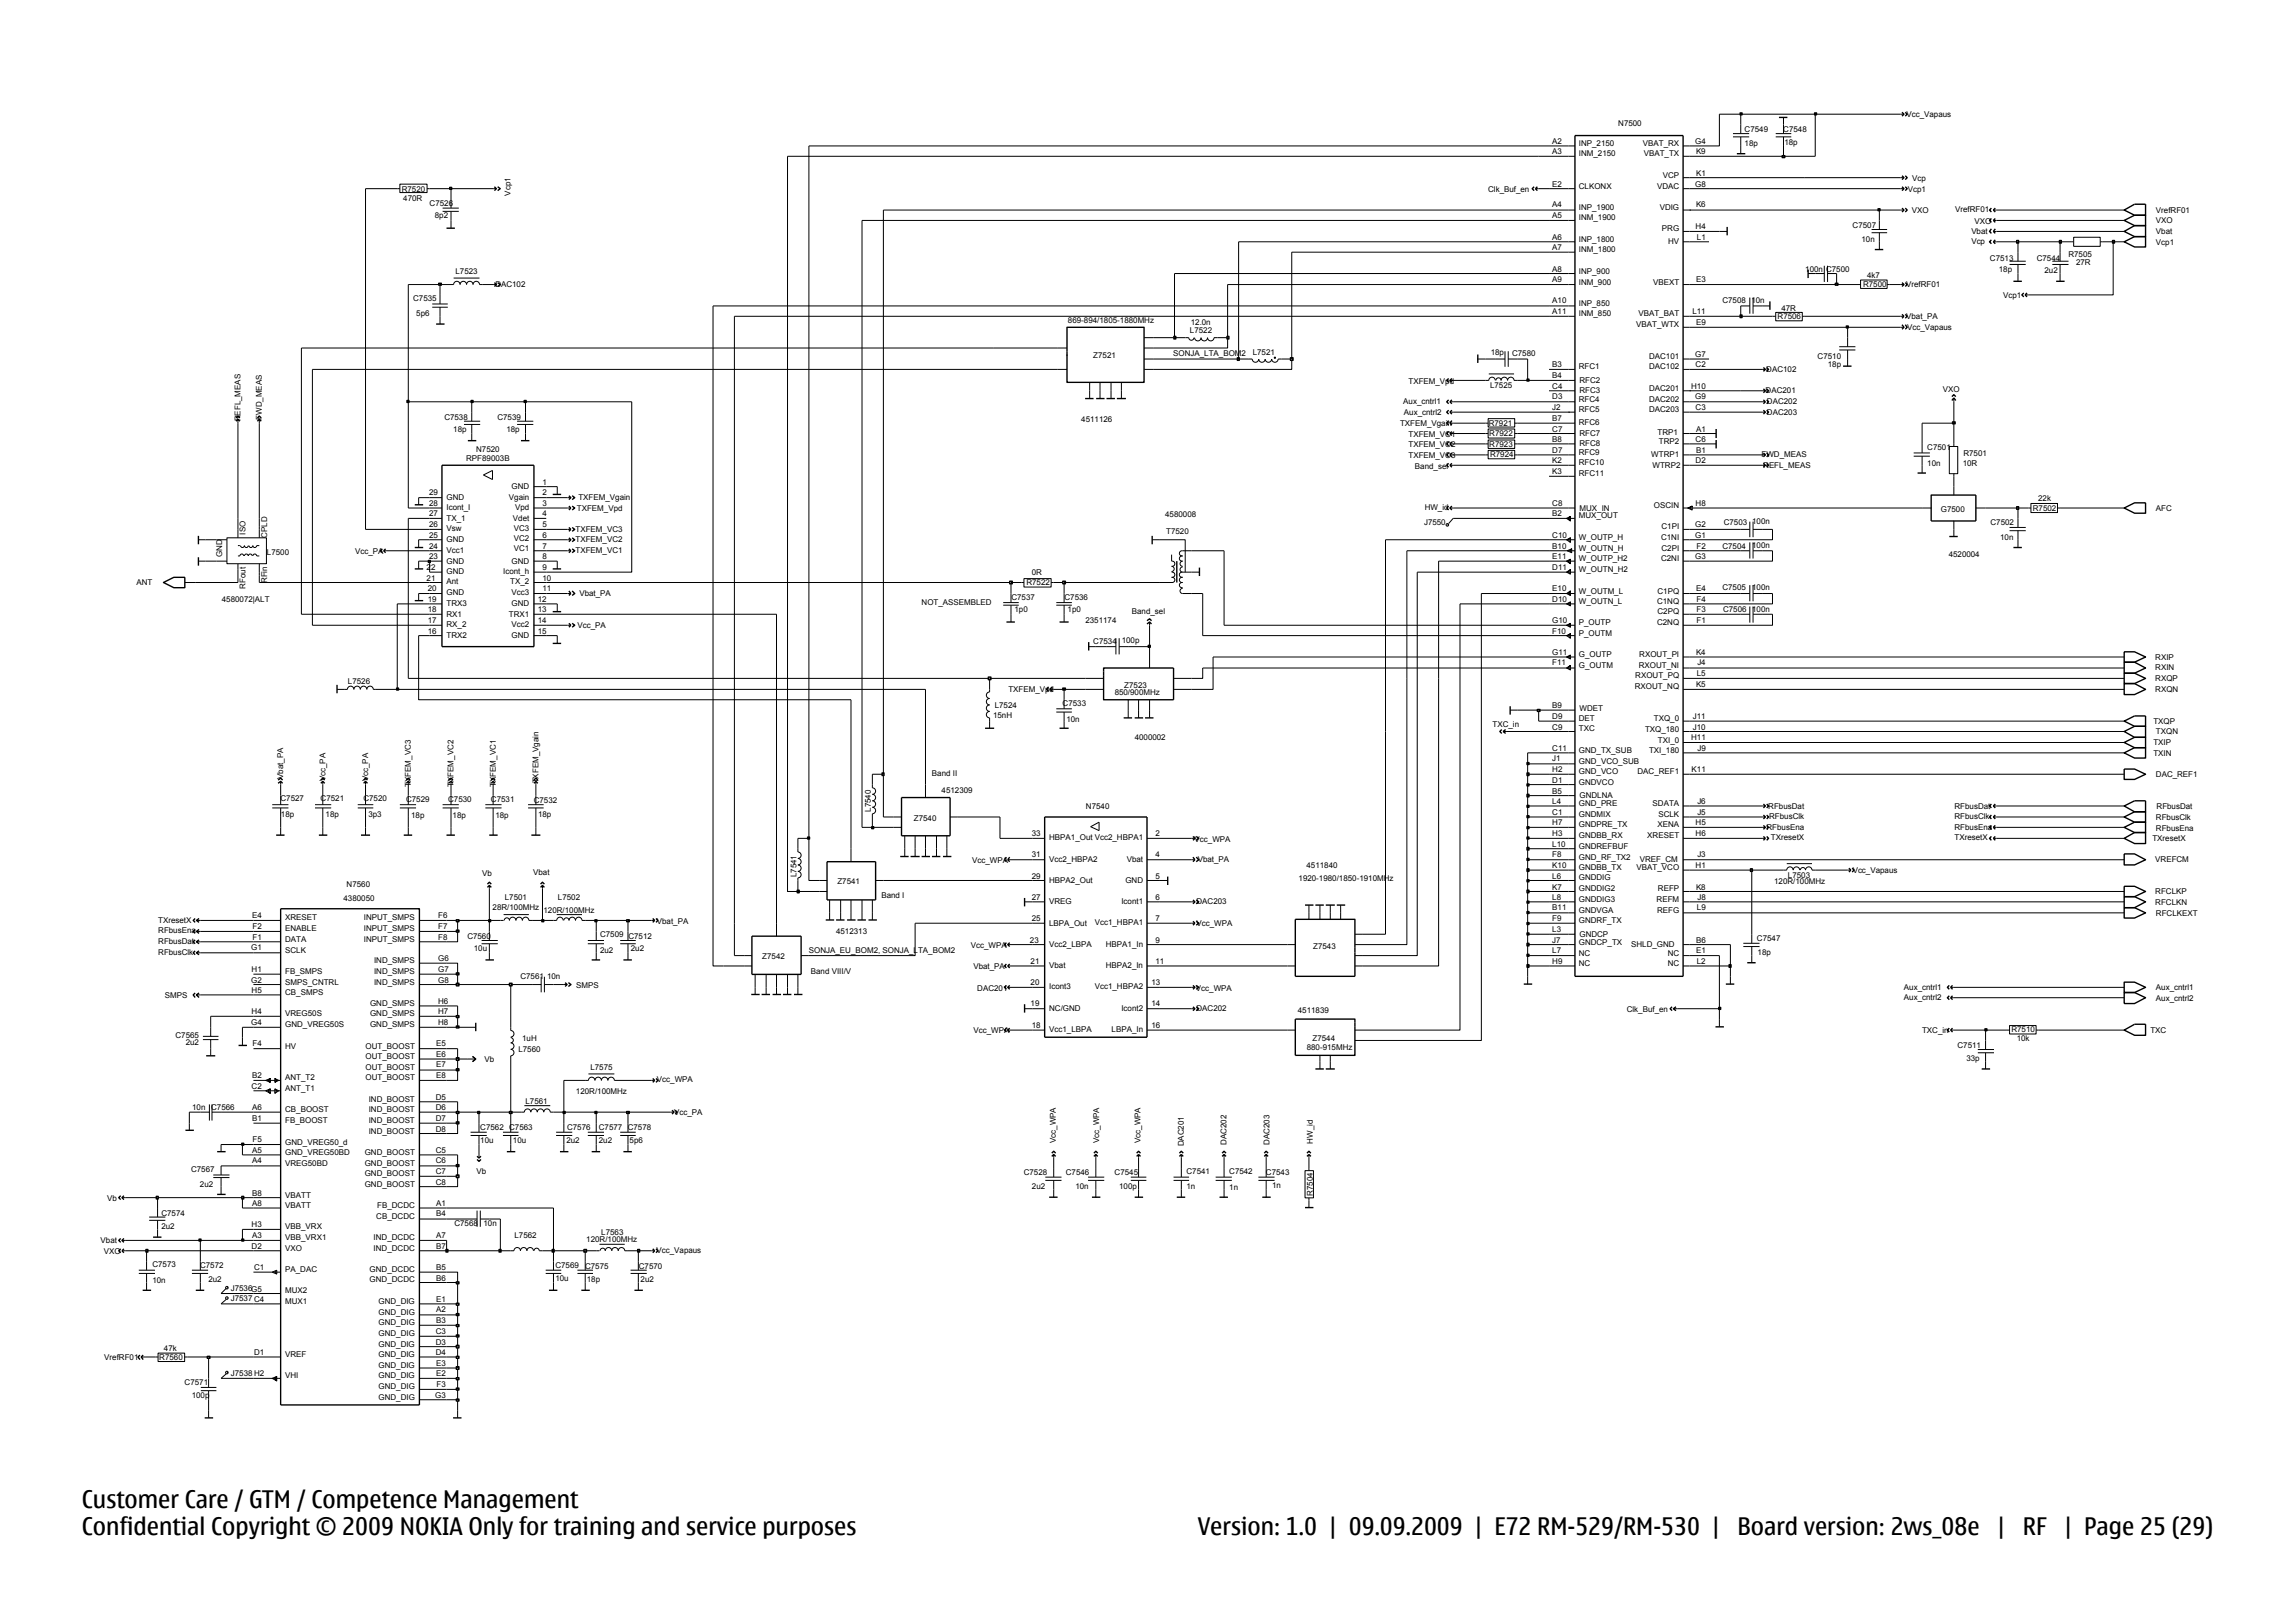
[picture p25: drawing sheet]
<svg xmlns="http://www.w3.org/2000/svg" width="420mm" height="297mm" viewBox="0 0 420 297" stroke-linecap="round" stroke-linejoin="round" font-family="sans-serif">
<defs><g id="words">
<g font-size="4.4">
<text x="15" y="275.9">Customer Care / GTM / Competence Management</text>
<text x="15" y="280.8">Confidential Copyright © 2009 NOKIA Only for training and service purposes</text>
<text x="219.2" y="280.9">Version: 1.0 | 09.09.2009 | E72 RM-529/RM-530 |</text>
<text x="318" y="280.9">Board version: 2ws_08e</text>
<text x="365.4" y="280.9">|</text>
<text x="370.2" y="280.9">RF</text>
<text x="377.7" y="280.9">| Page 25 (29)</text>
</g>
<g font-size="1.5">
<text x="296.1" y="23.1">N7500</text>
<text x="348.9" y="21.4">Vcc_Vapaus</text>
<text x="284.1" y="26.3">A2</text>
<text x="284.1" y="28.2">A3</text>
<text x="288.9" y="26.7">INP_2150</text>
<text x="288.9" y="28.6">INM_2150</text>
<text x="300.7" y="26.7">VBAT_RX</text>
<text x="300.8" y="28.6">VBAT_TX</text>
<text x="310.2" y="26.4">G4</text>
<text x="310.4" y="28.2">K9</text>
<text x="319.3" y="24.2">C7549</text>
<text x="319.3" y="26.7">18p</text>
<text x="326.4" y="24.2">C7548</text>
<text x="326.6" y="26.5">18p</text>
<text x="73.5" y="35.1">R7520</text>
<text x="93.4" y="35.8" transform="rotate(-90 93.4 35.8)">Vcp1</text>
<text x="272.3" y="35.1">Clk_Buf_en</text>
<text x="284.1" y="34.2">E2</text>
<text x="288.9" y="34.5">CLKONX</text>
<text x="303.2" y="34.5">VDAC</text>
<text x="304.3" y="32.5">VCP</text>
<text x="310.2" y="34.2">G8</text>
<text x="310.4" y="32.2">K1</text>
<text x="349.1" y="35.1">Vcp1</text>
<text x="350" y="33.1">Vcp</text>
<text x="73.8" y="36.8">470R</text>
<text x="78.6" y="37.6">C7526</text>
<text x="79.6" y="40">8p2</text>
<text x="284.1" y="38">A4</text>
<text x="284.1" y="40">A5</text>
<text x="288.9" y="38.4">INP_1900</text>
<text x="288.9" y="40.3">INM_1900</text>
<text x="303.7" y="38.4">VDIG</text>
<text x="310.3" y="41.9">H4</text>
<text x="310.4" y="38">K6</text>
<text x="339" y="41.6">C7507</text>
<text x="349.9" y="38.9">VXO</text>
<text x="357.8" y="38.8">VrefRF01</text>
<text x="361.4" y="40.9">VXO</text>
<text x="394.5" y="39">VrefRF01</text>
<text x="394.5" y="40.9">VXO</text>
<text x="284.1" y="43.9">A6</text>
<text x="284.1" y="45.8">A7</text>
<text x="288.9" y="44.2">INP_1800</text>
<text x="288.9" y="46.1">INM_1800</text>
<text x="304.1" y="42.4">PRG</text>
<text x="305.3" y="44.6">HV</text>
<text x="310.5" y="43.9">L1</text>
<text x="340.7" y="44.2">10n</text>
<text x="360.8" y="42.8">Vbat</text>
<text x="360.8" y="44.7">Vcp</text>
<text x="364.2" y="47.7">C7513</text>
<text x="372.7" y="47.7">C7544</text>
<text x="378.5" y="47">R7505</text>
<text x="394.5" y="42.9">Vbat</text>
<text x="394.6" y="44.8">Vcp1</text>
<text x="83.4" y="50.2">L7523</text>
<text x="90.7" y="52.5">DAC102</text>
<text x="284.1" y="49.7">A8</text>
<text x="284.1" y="51.6">A9</text>
<text x="288.9" y="50.1">INP_900</text>
<text x="288.9" y="52.1">INM_900</text>
<text x="302.5" y="52.1">VBEXT</text>
<text x="310.4" y="51.6">E3</text>
<text x="330.4" y="49.7">100n</text>
<text x="334.2" y="49.8">C7500</text>
<text x="341" y="52.5">R7500</text>
<text x="341.7" y="50.9">4k7</text>
<text x="348.8" y="52.5">VrefRF01</text>
<text x="365.8" y="49.7">18p</text>
<text x="374.2" y="49.9">2u2</text>
<text x="379.9" y="48.5">27R</text>
<text x="75.6" y="55.2">C7535</text>
<text x="76.2" y="57.9">5p6</text>
<text x="195.4" y="59.1">869-894/1805-1880MHz</text>
<text x="217.9" y="59.4">12.0n</text>
<text x="284.1" y="55.5">A10</text>
<text x="284.1" y="57.5">A11</text>
<text x="288.9" y="56">INP_850</text>
<text x="288.9" y="57.9">INM_850</text>
<text x="299.4" y="59.9">VBAT_WTX</text>
<text x="299.8" y="57.9">VBAT_BAT</text>
<text x="309.7" y="57.5">L11</text>
<text x="310.4" y="59.4">E9</text>
<text x="315.2" y="55.5">C7508 10n</text>
<text x="325.3" y="58.4">R7506</text>
<text x="326" y="56.9">47R</text>
<text x="348.8" y="58.4">Vbat_PA</text>
<text x="366.6" y="54.5">Vcp1</text>
<text x="200.1" y="65.6">Z7521</text>
<text x="214.7" y="65.1">SONJA_LTA_BOM2</text>
<text x="217.8" y="61">L7522</text>
<text x="229.3" y="65">L7521</text>
<text x="272.8" y="65">18p</text>
<text x="276.7" y="65.1">C7580</text>
<text x="301.8" y="65.7">DAC101</text>
<text x="310.2" y="65.4">G7</text>
<text x="332.6" y="65.7">C7510</text>
<text x="349" y="60.4">Vcc_Vapaus</text>
<text x="257.8" y="70.2">TXFEM_Vpd</text>
<text x="272.7" y="71">L7525</text>
<text x="284.1" y="71.2">C4</text>
<text x="284.1" y="67.2">B3</text>
<text x="284.1" y="69.1">B4</text>
<text x="288.9" y="67.6">RFC1</text>
<text x="289.1" y="72">RFC3</text>
<text x="289.1" y="70.1">RFC2</text>
<text x="301.8" y="71.5">DAC201</text>
<text x="301.8" y="67.6">DAC102</text>
<text x="309.5" y="71.2">H10</text>
<text x="310.3" y="67.2">C2</text>
<text x="323.1" y="72">DAC201</text>
<text x="323.2" y="68.1">DAC102</text>
<text x="334.5" y="67.1">18p</text>
<text x="355.5" y="71.7">VXO</text>
<text x="44" y="77.1" transform="rotate(-90 44 77.1)">REFL_MEAS</text>
<text x="47.9" y="76.8" transform="rotate(-90 47.9 76.8)">FWD_MEAS</text>
<text x="81.3" y="76.8">C7538</text>
<text x="91" y="76.8">C7539</text>
<text x="197.9" y="77.2">4511126</text>
<text x="256.2" y="77.9">TXFEM_Vgain</text>
<text x="256.8" y="74">Aux_cntrl1</text>
<text x="256.9" y="76">Aux_cntrl2</text>
<text x="272.4" y="77.9">R7921</text>
<text x="284.1" y="75.1">J2</text>
<text x="284.1" y="73.1">D3</text>
<text x="284.1" y="77">B7</text>
<text x="288.9" y="75.4">RFC5</text>
<text x="288.9" y="73.5">RFC4</text>
<text x="288.9" y="77.8">RFC6</text>
<text x="301.8" y="73.5">DAC202</text>
<text x="301.8" y="75.4">DAC203</text>
<text x="310.2" y="73.1">G9</text>
<text x="310.3" y="75.1">C3</text>
<text x="323.4" y="75.9">DAC203</text>
<text x="323.4" y="74">DAC202</text>
<text x="82.9" y="79">18p</text>
<text x="87.1" y="82.6">N7520</text>
<text x="92.7" y="79">18p</text>
<text x="257.8" y="83.8">TXFEM_VC3</text>
<text x="257.8" y="81.8">TXFEM_VC2</text>
<text x="257.8" y="79.9">TXFEM_VC1</text>
<text x="272.6" y="79.8">R7922</text>
<text x="272.6" y="81.8">R7923</text>
<text x="272.7" y="83.7">R7924</text>
<text x="284.1" y="82.9">D7</text>
<text x="284.1" y="79">C7</text>
<text x="284.1" y="80.9">B8</text>
<text x="288.9" y="83.2">RFC9</text>
<text x="289.1" y="79.8">RFC7</text>
<text x="289.1" y="81.7">RFC8</text>
<text x="302.2" y="83.7">WTRP1</text>
<text x="303.3" y="79.7">TRP1</text>
<text x="303.6" y="81.2">TRP2</text>
<text x="310.3" y="80.9">C6</text>
<text x="310.4" y="82.9">B1</text>
<text x="310.4" y="79">A1</text>
<text x="322.4" y="83.6">FWD_MEAS</text>
<text x="352.7" y="82.3">C7501</text>
<text x="359.3" y="83.4">R7501</text>
<text x="85.3" y="84.4">RPF89003B</text>
<text x="93.6" y="89.4">GND</text>
<text x="99.3" y="88.7">1</text>
<text x="258.9" y="85.7">Band_sel</text>
<text x="284.1" y="84.8">K2</text>
<text x="284.1" y="86.7">K3</text>
<text x="288.9" y="85.1">RFC10</text>
<text x="288.9" y="87.2">RFC11</text>
<text x="302.4" y="85.6">WTRP2</text>
<text x="310.3" y="84.8">D2</text>
<text x="322.7" y="85.6">REFL_MEAS</text>
<text x="352.7" y="85.3">10n</text>
<text x="359.2" y="85.3">10R</text>
<text x="78.5" y="94.5">27</text>
<text x="78.5" y="92.6">28</text>
<text x="78.5" y="90.6">29</text>
<text x="81.7" y="95.3">TX_1</text>
<text x="81.7" y="93.3">Icont_I</text>
<text x="81.7" y="91.4">GND</text>
<text x="93.1" y="91.4">Vgain</text>
<text x="93.9" y="95.3">Vdet</text>
<text x="94.3" y="93.3">Vpd</text>
<text x="99.3" y="92.6">3</text>
<text x="99.3" y="94.5">4</text>
<text x="99.3" y="90.6">2</text>
<text x="105.6" y="93.4">TXFEM_Vpd</text>
<text x="105.9" y="91.5">TXFEM_Vgain</text>
<text x="213.2" y="94.6">4580008</text>
<text x="260.7" y="93.3">HW_id</text>
<text x="284.1" y="92.6">C8</text>
<text x="284.1" y="94.5">B2</text>
<text x="288.9" y="94.9">MUX_OUT</text>
<text x="289.1" y="93.4">MUX_IN</text>
<text x="302.7" y="93">OSCIN</text>
<text x="310.3" y="92.6">H8</text>
<text x="320.7" y="95.9">100n</text>
<text x="355.2" y="93.7">G7500</text>
<text x="372" y="93.4">R7502</text>
<text x="373" y="91.7">22k</text>
<text x="394.5" y="93.5">AFC</text>
<text x="40.7" y="102" transform="rotate(-90 40.7 102)">GND</text>
<text x="45" y="97.8" transform="rotate(-90 45 97.8)">ISO</text>
<text x="48.9" y="101.5">L7500</text>
<text x="48.9" y="98.4" transform="rotate(-90 48.9 98.4)">CPLD</text>
<text x="65" y="101.4">Vcc_PA</text>
<text x="78.5" y="100.4">24</text>
<text x="78.5" y="98.4">25</text>
<text x="78.5" y="96.5">26</text>
<text x="81.7" y="101.1">Vcc1</text>
<text x="81.7" y="99.2">GND</text>
<text x="81.7" y="97.2">Vsw</text>
<text x="94" y="97.2">VC3</text>
<text x="94" y="99">VC2</text>
<text x="94" y="100.9">VC1</text>
<text x="99.3" y="96.5">5</text>
<text x="99.3" y="98.4">6</text>
<text x="99.3" y="100.4">7</text>
<text x="105.3" y="97.4">TXFEM_VC3</text>
<text x="105.3" y="101.3">TXFEM_VC1</text>
<text x="105.3" y="99.2">TXFEM_VC2</text>
<text x="213.4" y="97.7">T7520</text>
<text x="260.6" y="96.1">J7550</text>
<text x="284.1" y="98.4">C10</text>
<text x="284.1" y="100.4">B10</text>
<text x="288.9" y="98.8">W_OUTP_H</text>
<text x="288.9" y="100.8">W_OUTN_H</text>
<text x="304" y="98.8">C1NI</text>
<text x="304.1" y="96.9">C1PI</text>
<text x="304.1" y="100.8">C2PI</text>
<text x="310.2" y="98.4">G1</text>
<text x="310.2" y="96.5">G2</text>
<text x="310.5" y="100.4">F2</text>
<text x="315.2" y="100.4">C7504</text>
<text x="315.4" y="96">C7503</text>
<text x="320.7" y="100.3">100n</text>
<text x="356.6" y="101.9">4520004</text>
<text x="364.3" y="96.2">C7502</text>
<text x="366" y="98.9">10n</text>
<text x="25" y="107.1">ANT</text>
<text x="45" y="107.8" transform="rotate(-90 45 107.8)">RFout</text>
<text x="48.9" y="106.7" transform="rotate(-90 48.9 106.7)">RFin</text>
<text x="78.1" y="106.2">21</text>
<text x="78.1" y="104.2">22</text>
<text x="78.5" y="102.3">23</text>
<text x="81.7" y="106.9">Ant</text>
<text x="81.7" y="105.1">GND</text>
<text x="81.7" y="103.2">GND</text>
<text x="92.1" y="105.1">Icont_h</text>
<text x="93.4" y="106.9">TX_2</text>
<text x="93.6" y="103.2">GND</text>
<text x="99.3" y="102.3">8</text>
<text x="99.3" y="104.2">9</text>
<text x="99.3" y="106.2">10</text>
<text x="187.8" y="107.1">R7522</text>
<text x="188.8" y="105.3">0R</text>
<text x="284.1" y="104.2">D11</text>
<text x="284.1" y="102.3">E11</text>
<text x="288.9" y="104.7">W_OUTN_H2</text>
<text x="288.9" y="102.7">W_OUTP_H2</text>
<text x="304" y="102.7">C2NI</text>
<text x="310.2" y="102.3">G3</text>
<text x="40.6" y="110.2">4580072|ALT</text>
<text x="78.3" y="112">18</text>
<text x="78.3" y="110.2">19</text>
<text x="78.3" y="108.1">20</text>
<text x="81.7" y="112.9">RX1</text>
<text x="81.7" y="110.9">TRX3</text>
<text x="81.7" y="109">GND</text>
<text x="93.1" y="112.9">TRX1</text>
<text x="93.6" y="109">Vcc3</text>
<text x="93.6" y="110.9">GND</text>
<text x="98.4" y="110.1">12</text>
<text x="98.4" y="112">13</text>
<text x="99.3" y="108.1">11</text>
<text x="106" y="109.1">Vbat_PA</text>
<text x="168.7" y="110.8">NOT_ASSEMBLED</text>
<text x="185.1" y="109.8">C7537</text>
<text x="185.7" y="112">1p0</text>
<text x="194.8" y="109.8">C7536</text>
<text x="195.4" y="112">1p0</text>
<text x="198.6" y="114">2351174</text>
<text x="207.1" y="112.4">Band_sel</text>
<text x="284.1" y="110.2">D10</text>
<text x="284.1" y="108.1">E10</text>
<text x="288.9" y="110.5">W_OUTN_L</text>
<text x="288.9" y="108.6">W_OUTM_L</text>
<text x="303.3" y="110.5">C1NQ</text>
<text x="303.3" y="108.6">C1PQ</text>
<text x="303.3" y="112.4">C2PQ</text>
<text x="310.4" y="108.1">E4</text>
<text x="310.5" y="112.1">F3</text>
<text x="310.5" y="110.2">F4</text>
<text x="315.2" y="108">C7505</text>
<text x="315.3" y="112">C7506</text>
<text x="320.7" y="108">100n</text>
<text x="320.7" y="111.9">100n</text>
<text x="78.3" y="116">16</text>
<text x="78.3" y="114.1">17</text>
<text x="81.7" y="116.8">TRX2</text>
<text x="81.7" y="114.8">RX_2</text>
<text x="93.6" y="114.8">Vcc2</text>
<text x="93.6" y="116.8">GND</text>
<text x="98.4" y="114.1">14</text>
<text x="98.4" y="116">15</text>
<text x="105.7" y="114.9">Vcc_PA</text>
<text x="200.1" y="117.9">C7534</text>
<text x="205.3" y="117.7">100p</text>
<text x="284.1" y="114.1">G10</text>
<text x="284.1" y="119.9">G11</text>
<text x="284.1" y="116">F10</text>
<text x="288.9" y="114.4">P_OUTP</text>
<text x="288.9" y="116.3">P_OUTM</text>
<text x="303.3" y="114.4">C2NQ</text>
<text x="310.4" y="119.9">K4</text>
<text x="310.5" y="114.1">F1</text>
<text x="63.7" y="125.1">L7526</text>
<text x="205.8" y="125.9">Z7523</text>
<text x="284.1" y="121.8">F11</text>
<text x="288.9" y="120.2">G_OUTP</text>
<text x="288.9" y="122.2">G_OUTM</text>
<text x="299.3" y="124.1">RXOUT_PQ</text>
<text x="299.9" y="122.2">RXOUT_NI</text>
<text x="300" y="120.2">RXOUT_PI</text>
<text x="310.4" y="125.7">K5</text>
<text x="310.5" y="123.8">L5</text>
<text x="310.6" y="121.8">J4</text>
<text x="394.4" y="120.8">RXIP</text>
<text x="394.4" y="122.7">RXIN</text>
<text x="394.4" y="124.6">RXQP</text>
<text x="181.7" y="131.4">15nH</text>
<text x="182" y="129.6">L7524</text>
<text x="184.5" y="126.6">TXFEM_Vpd</text>
<text x="194.5" y="129.2">C7533</text>
<text x="204" y="127.1">850/900MHz</text>
<text x="284.1" y="131.6">D9</text>
<text x="284.1" y="129.6">B9</text>
<text x="288.9" y="132">DET</text>
<text x="289.1" y="130.2">WDET</text>
<text x="299.2" y="126.2">RXOUT_NQ</text>
<text x="302.7" y="132">TXQ_0</text>
<text x="309.8" y="131.6">J11</text>
<text x="394.4" y="126.6">RXQN</text>
<text x="195.1" y="132.1">10n</text>
<text x="207.7" y="135.4">4000002</text>
<text x="273.2" y="133">TXC_in</text>
<text x="284.1" y="137.4">C11</text>
<text x="284.1" y="133.5">C9</text>
<text x="288.9" y="137.8">GND_TX_SUB</text>
<text x="288.9" y="133.9">TXC</text>
<text x="301.1" y="133.9">TXQ_180</text>
<text x="301.8" y="137.8">TXI_180</text>
<text x="303.4" y="135.9">TXI_0</text>
<text x="309.5" y="135.4">H11</text>
<text x="309.8" y="133.5">J10</text>
<text x="310.6" y="137.4">J9</text>
<text x="394.1" y="132.5">TXQP</text>
<text x="394.1" y="136.4">TXIP</text>
<text x="394.5" y="134.4">TXQN</text>
<text x="51.8" y="142.6" transform="rotate(-90 51.8 142.6)">Vbat_PA</text>
<text x="59.5" y="143" transform="rotate(-90 59.5 143)">Vcc_PA</text>
<text x="67.4" y="143" transform="rotate(-90 67.4 143)">Vcc_PA</text>
<text x="98.5" y="143.4" transform="rotate(-90 98.5 143.4)">TXFEM_Vgain</text>
<text x="170.6" y="142">Band II</text>
<text x="284.1" y="141.3">H2</text>
<text x="284.1" y="139.3">J1</text>
<text x="284.1" y="143.2">D1</text>
<text x="288.9" y="141.7">GND_VCO</text>
<text x="288.9" y="139.8">GND_VCO_SUB</text>
<text x="288.9" y="143.6">GNDVCO</text>
<text x="299.7" y="141.7">DAC_REF1</text>
<text x="309.6" y="141.3">K11</text>
<text x="394.1" y="138.3">TXIN</text>
<text x="394.5" y="142.2">DAC_REF1</text>
<text x="51.3" y="146.7">C7527</text>
<text x="51.4" y="149.5">18p</text>
<text x="58.7" y="146.5">C7521</text>
<text x="59.6" y="149.5">18p</text>
<text x="66.5" y="146.5">C7520</text>
<text x="67.4" y="149.5">3p3</text>
<text x="74.3" y="146.8">C7529</text>
<text x="75.2" y="144" transform="rotate(-90 75.2 144)">TXFEM_VC3</text>
<text x="75.2" y="149.7">18p</text>
<text x="82" y="146.8">C7530</text>
<text x="82.8" y="149.7">18p</text>
<text x="83" y="144" transform="rotate(-90 83 144)">TXFEM_VC2</text>
<text x="89.8" y="146.8">C7531</text>
<text x="90.6" y="149.6">18p</text>
<text x="90.7" y="144" transform="rotate(-90 90.7 144)">TXFEM_VC1</text>
<text x="97.7" y="146.9">C7532</text>
<text x="98.5" y="149.5">18p</text>
<text x="159.4" y="148.6" transform="rotate(-90 159.4 148.6)">L7540</text>
<text x="172.3" y="145.1">4512309</text>
<text x="198.7" y="148">N7540</text>
<text x="284.1" y="147.1">L4</text>
<text x="284.1" y="149.2">C1</text>
<text x="284.1" y="145.2">B5</text>
<text x="288.9" y="147.5">GND_PRE</text>
<text x="288.9" y="149.5">GNDMIX</text>
<text x="289.1" y="146.1">GNDLNA</text>
<text x="302.4" y="147.5">SDATA</text>
<text x="303.5" y="149.5">SCLK</text>
<text x="310.6" y="149.2">J5</text>
<text x="310.6" y="147.1">J6</text>
<text x="323.6" y="148">RFbusDat</text>
<text x="323.8" y="149.9">RFbusClk</text>
<text x="357.7" y="149.9">RFbusClk</text>
<text x="357.7" y="148">RFbusDat</text>
<text x="394.7" y="148">RFbusDat</text>
<text x="167.2" y="150.2">Z7540</text>
<text x="188.8" y="152.9">33</text>
<text x="192" y="153.8">HBPA1_Out Vcc2_HBPA1</text>
<text x="211.4" y="152.9">2</text>
<text x="218.6" y="154">Vcc_WPA</text>
<text x="284.1" y="155">L10</text>
<text x="284.1" y="152.9">H3</text>
<text x="284.1" y="151">H7</text>
<text x="288.9" y="153.4">GNDBB_RX</text>
<text x="288.9" y="155.3">GNDREFBUF</text>
<text x="288.9" y="151.4">GNDPRE_TX</text>
<text x="301.5" y="153.4">XRESET</text>
<text x="303.3" y="151.4">XENA</text>
<text x="310.3" y="151">H5</text>
<text x="310.3" y="152.9">H6</text>
<text x="323.3" y="151.9">RFbusEna</text>
<text x="324.1" y="153.8">TXresetX</text>
<text x="357.7" y="153.8">TXresetX</text>
<text x="357.7" y="151.9">RFbusEna</text>
<text x="393.9" y="154">TXresetX</text>
<text x="394.5" y="150">RFbusClk</text>
<text x="394.5" y="152.1">RFbusEna</text>
<text x="88.2" y="160.3">Vb</text>
<text x="97.6" y="160.1">Vbat</text>
<text x="145.8" y="160.5" transform="rotate(-90 145.8 160.5)">L7541</text>
<text x="153.2" y="161.8">Z7541</text>
<text x="177.9" y="157.9">Vcc_WPA</text>
<text x="188.8" y="160.8">29</text>
<text x="188.8" y="156.9">31</text>
<text x="192" y="161.6">HBPA2_Out</text>
<text x="192" y="157.7">Vcc2_HBPA2</text>
<text x="205.9" y="161.6">GND</text>
<text x="206.2" y="157.7">Vbat</text>
<text x="211.4" y="156.9">4</text>
<text x="211.4" y="160.8">5</text>
<text x="219.2" y="157.8">Vbat_PA</text>
<text x="237.6" y="161.3">1920-1980/1850-1910MHz</text>
<text x="239.1" y="158.8">4511840</text>
<text x="284.1" y="160.8">L6</text>
<text x="284.1" y="158.9">K10</text>
<text x="284.1" y="156.9">F8</text>
<text x="288.9" y="159.2">GNDBB_TX</text>
<text x="288.9" y="161.1">GNDDIG</text>
<text x="288.9" y="157.3">GND_RF_TX2</text>
<text x="299.5" y="159.2">VBAT_VCO</text>
<text x="300.1" y="157.7">VREF_CM</text>
<text x="310.3" y="158.9">H1</text>
<text x="310.6" y="156.9">J3</text>
<text x="324.7" y="161.8">120R/100MHz</text>
<text x="327.2" y="160.6">L7503</text>
<text x="339.1" y="159.7">Vcc_Vapaus</text>
<text x="394.4" y="157.7">VREFCM</text>
<text x="62.9" y="164.8">4380050</text>
<text x="63.4" y="162.3">N7560</text>
<text x="90.2" y="166.5">28R/100MHz</text>
<text x="92.4" y="164.6">L7501</text>
<text x="99.5" y="167">120R/100MHz</text>
<text x="102.1" y="164.6">L7502</text>
<text x="161.3" y="164.3">Band I</text>
<text x="188.8" y="164.7">27</text>
<text x="192" y="165.5">VREG</text>
<text x="205.2" y="165.5">Icont1</text>
<text x="211.4" y="164.7">6</text>
<text x="219" y="165.5">DAC203</text>
<text x="284.1" y="162.8">K7</text>
<text x="284.1" y="164.7">L8</text>
<text x="284.1" y="166.6">B11</text>
<text x="288.9" y="163.1">GNDDIG2</text>
<text x="288.9" y="165">GNDDIG3</text>
<text x="288.9" y="167">GNDVGA</text>
<text x="303.2" y="165">REFM</text>
<text x="303.2" y="167">REFG</text>
<text x="303.4" y="163.1">REFP</text>
<text x="310.4" y="162.8">K8</text>
<text x="310.5" y="166.6">L9</text>
<text x="310.6" y="164.7">J8</text>
<text x="394.4" y="165.6">RFCLKN</text>
<text x="394.4" y="163.6">RFCLKP</text>
<text x="394.5" y="167.6">RFCLKEXT</text>
<text x="29" y="172.8">RFbusDat</text>
<text x="29" y="170.8">RFbusEna</text>
<text x="29" y="168.9">TXresetX</text>
<text x="46" y="173.9">G1</text>
<text x="46.1" y="168.1">E4</text>
<text x="46.2" y="172">F1</text>
<text x="46.2" y="170.1">F2</text>
<text x="52.2" y="168.4">XRESET</text>
<text x="52.2" y="172.3">DATA</text>
<text x="52.2" y="170.4">ENABLE</text>
<text x="66.6" y="168.4">INPUT_SMPS</text>
<text x="66.6" y="170.4">INPUT_SMPS</text>
<text x="66.6" y="172.3">INPUT_SMPS</text>
<text x="80.2" y="168.1">F6</text>
<text x="80.2" y="170.1">F7</text>
<text x="80.2" y="172">F8</text>
<text x="85.5" y="171.7">C7560</text>
<text x="86.7" y="174">10u</text>
<text x="109.8" y="171.5">C7509 C7512</text>
<text x="120.2" y="169">Vbat_PA</text>
<text x="153" y="171">4512313</text>
<text x="177.7" y="173.5">Vcc_WPA</text>
<text x="188.5" y="172.5">23</text>
<text x="188.8" y="168.6">25</text>
<text x="192" y="169.4">LBPA_Out</text>
<text x="192" y="173.2">Vcc2_LBPA</text>
<text x="200.3" y="169.2">Vcc1_HBPA1</text>
<text x="202.4" y="173.2">HBPA1_In</text>
<text x="211.4" y="168.6">7</text>
<text x="211.4" y="172.5">9</text>
<text x="219" y="169.4">Vcc_WPA</text>
<text x="240.3" y="173.7">Z7543</text>
<text x="284.1" y="170.5">L3</text>
<text x="284.1" y="172.5">J7</text>
<text x="284.1" y="168.6">F9</text>
<text x="288.9" y="172.9">GNDCP_TX</text>
<text x="288.9" y="168.9">GNDRF_TX</text>
<text x="289.1" y="171.4">GNDCP</text>
<text x="298.5" y="173.2">SHLD_GND</text>
<text x="310.4" y="172.5">B6</text>
<text x="321.5" y="172.3">C7547</text>
<text x="29" y="174.7">RFbusClk</text>
<text x="46" y="179.8">G2</text>
<text x="46.1" y="177.8">H1</text>
<text x="52.2" y="178.3">FB_SMPS</text>
<text x="52.2" y="174.4">SCLK</text>
<text x="68.5" y="176.2">IND_SMPS</text>
<text x="68.5" y="178.3">IND_SMPS</text>
<text x="80.2" y="175.9">G6</text>
<text x="80.2" y="177.8">G7</text>
<text x="80.2" y="179.8">G8</text>
<text x="95.2" y="179.2">C7561</text>
<text x="100.1" y="179.2">10n</text>
<text x="109.8" y="174.4">2u2</text>
<text x="115.4" y="174">2u2</text>
<text x="139.5" y="175.5">Z7542</text>
<text x="148" y="174.4">SONJA_EU_BOM2, SONJA_LTA_BOM2</text>
<text x="148.4" y="178.2">Band VIII/V</text>
<text x="178.1" y="177.4">Vbat_PA</text>
<text x="188.6" y="176.4">21</text>
<text x="192" y="177.1">Vbat</text>
<text x="202.4" y="177.1">HBPA2_In</text>
<text x="211.4" y="176.4">11</text>
<text x="284.1" y="174.4">L7</text>
<text x="284.1" y="176.4">H9</text>
<text x="288.9" y="174.9">NC</text>
<text x="288.9" y="176.8">NC</text>
<text x="305.2" y="176.8">NC</text>
<text x="305.2" y="174.9">NC</text>
<text x="310.4" y="174.4">E1</text>
<text x="310.5" y="176.4">L2</text>
<text x="321.7" y="174.8">18p</text>
<text x="30.2" y="182.7">SMPS</text>
<text x="46.1" y="185.6">H4</text>
<text x="46.1" y="181.7">H5</text>
<text x="52.2" y="186">VREG50S</text>
<text x="52.2" y="182.1">CB_SMPS</text>
<text x="52.2" y="180.2">SMPS_CNTRL</text>
<text x="67.7" y="184.1">GND_SMPS</text>
<text x="67.7" y="186">GND_SMPS</text>
<text x="68.5" y="180.2">IND_SMPS</text>
<text x="80.2" y="183.7">H6</text>
<text x="80.2" y="185.6">H7</text>
<text x="105.4" y="180.8">SMPS</text>
<text x="178.9" y="181.3">DAC201</text>
<text x="188.6" y="184.1">19</text>
<text x="188.6" y="180.3">20</text>
<text x="192" y="184.9">NC/GND</text>
<text x="192" y="181">Icont3</text>
<text x="200.3" y="181">Vcc1_HBPA2</text>
<text x="205.2" y="184.9">Icont2</text>
<text x="210.7" y="184.1">14</text>
<text x="210.7" y="180.3">13</text>
<text x="218.9" y="181.3">Vcc_WPA</text>
<text x="219" y="185.1">DAC202</text>
<text x="237.5" y="185.3">4511839</text>
<text x="297.7" y="185.2">Clk_Buf_en</text>
<text x="348.4" y="183.1">Aux_cntrl2</text>
<text x="348.4" y="181.2">Aux_cntrl1</text>
<text x="394.5" y="183.1">Aux_cntrl2</text>
<text x="394.5" y="181.2">Aux_cntrl1</text>
<text x="32.1" y="189.9">C7565</text>
<text x="34" y="191.3">2u2</text>
<text x="46" y="187.6">G4</text>
<text x="46.2" y="191.4">F4</text>
<text x="52.2" y="188">GND_VREG50S</text>
<text x="52.2" y="191.9">HV</text>
<text x="66.9" y="191.9">OUT_BOOST</text>
<text x="67.7" y="188">GND_SMPS</text>
<text x="79.8" y="191.4">E5</text>
<text x="80.2" y="187.6">H8</text>
<text x="95.6" y="190.5">1uH</text>
<text x="178.1" y="189">Vcc_WPA</text>
<text x="188.8" y="188">18</text>
<text x="192" y="188.9">Vcc1_LBPA</text>
<text x="203.4" y="188.9">LBPA_In</text>
<text x="210.7" y="188">16</text>
<text x="240.2" y="190.5">Z7544</text>
<text x="351.8" y="189">TXC_in</text>
<text x="358.2" y="191.7">C7511</text>
<text x="368.1" y="188.9">R7510</text>
<text x="369.1" y="190.5">10k</text>
<text x="393.5" y="189">TXC</text>
<text x="46.1" y="197.4">B2</text>
<text x="52.2" y="197.7">ANT_T2</text>
<text x="66.9" y="193.8">OUT_BOOST</text>
<text x="66.9" y="195.8">OUT_BOOST</text>
<text x="66.9" y="197.7">OUT_BOOST</text>
<text x="79.8" y="193.4">E6</text>
<text x="79.8" y="195.3">E7</text>
<text x="79.8" y="197.3">E8</text>
<text x="88.7" y="194.4">Vb</text>
<text x="94.9" y="192.5">L7560</text>
<text x="108" y="195.8">L7575</text>
<text x="239.1" y="192.2">880-915MHz</text>
<text x="359.9" y="194.2">33p</text>
<text x="35.2" y="203">10n</text>
<text x="38.6" y="203">C7566</text>
<text x="46.1" y="199.3">C2</text>
<text x="46.1" y="203.2">A6</text>
<text x="52.2" y="203.5">CB_BOOST</text>
<text x="52.2" y="199.6">ANT_T1</text>
<text x="67.5" y="201.6">IND_BOOST</text>
<text x="67.5" y="203.5">IND_BOOST</text>
<text x="79.7" y="201.3">D5</text>
<text x="79.7" y="203.2">D6</text>
<text x="96.2" y="202">L7561</text>
<text x="105.4" y="200.2">120R/100MHz</text>
<text x="120.2" y="198.1">Vcc_WPA</text>
<text x="123.4" y="204">Vcc_PA</text>
<text x="46.1" y="205.1">B1</text>
<text x="46.2" y="209">F5</text>
<text x="52.2" y="209.4">GND_VREG50_d</text>
<text x="52.2" y="205.5">FB_BOOST</text>
<text x="67.5" y="205.5">IND_BOOST</text>
<text x="67.5" y="207.4">IND_BOOST</text>
<text x="79.7" y="205.1">D7</text>
<text x="79.7" y="207.1">D8</text>
<text x="87.9" y="206.8">C7562 C7563</text>
<text x="87.9" y="209.2">10u</text>
<text x="93.9" y="209.1">10u</text>
<text x="103.7" y="209.1">2u2</text>
<text x="103.8" y="206.7">C7576</text>
<text x="109.6" y="209.1">2u2</text>
<text x="109.6" y="206.7">C7577 C7578</text>
<text x="115.2" y="209.2">5p6</text>
<text x="193.2" y="209.2" transform="rotate(-90 193.2 209.2)">Vcc_WPA</text>
<text x="201.1" y="209.2" transform="rotate(-90 201.1 209.2)">Vcc_WPA</text>
<text x="208.7" y="209.2" transform="rotate(-90 208.7 209.2)">Vcc_WPA</text>
<text x="216.7" y="209.8" transform="rotate(-90 216.7 209.8)">DAC201</text>
<text x="224.5" y="209.6" transform="rotate(-90 224.5 209.6)">DAC202</text>
<text x="232.3" y="209.6" transform="rotate(-90 232.3 209.6)">DAC203</text>
<text x="240.2" y="209.3" transform="rotate(-90 240.2 209.3)">HW_id</text>
<text x="35" y="214.4">C7567</text>
<text x="46.1" y="212.9">A4</text>
<text x="46.1" y="211">A5</text>
<text x="52.2" y="211.3">GND_VREG50BD</text>
<text x="52.2" y="213.4">VREG50BD</text>
<text x="66.8" y="211.3">GND_BOOST</text>
<text x="66.8" y="213.4">GND_BOOST</text>
<text x="66.8" y="215.3">GND_BOOST</text>
<text x="79.7" y="211">C5</text>
<text x="79.7" y="212.9">C6</text>
<text x="79.7" y="214.9">C7</text>
<text x="87.2" y="214.9">Vb</text>
<text x="187.3" y="214.9">C7528</text>
<text x="195.1" y="215.1">C7546</text>
<text x="204" y="214.9">C7545</text>
<text x="217.1" y="214.8">C7541</text>
<text x="225" y="214.8">C7542</text>
<text x="231.7" y="215.1">C7543</text>
<text x="19.6" y="219.8">Vb</text>
<text x="36.6" y="217.1">2u2</text>
<text x="46.1" y="218.8">B8</text>
<text x="46.1" y="220.7">A8</text>
<text x="52.2" y="221.1">VBATT</text>
<text x="52.2" y="219.2">VBATT</text>
<text x="66.8" y="217.1">GND_BOOST</text>
<text x="69" y="221.1">FB_DCDC</text>
<text x="79.7" y="216.8">C8</text>
<text x="79.8" y="220.7">A1</text>
<text x="188.9" y="217.7">2u2</text>
<text x="196.8" y="217.7">10n</text>
<text x="204.8" y="217.5">100p</text>
<text x="217.1" y="217.7">1n</text>
<text x="225" y="217.8">1n</text>
<text x="232.8" y="217.4">1n</text>
<text x="240.2" y="218.9" transform="rotate(-90 240.2 218.9)">R7504</text>
<text x="18.4" y="227.5">Vbat</text>
<text x="29.5" y="222.5">C7574</text>
<text x="29.5" y="224.9">2u2</text>
<text x="46.1" y="224.6">H3</text>
<text x="46.1" y="226.5">A3</text>
<text x="52.2" y="225">VBB_VRX</text>
<text x="52.2" y="227">VBB_VRX1</text>
<text x="68.4" y="227">IND_DCDC</text>
<text x="68.9" y="223.1">CB_DCDC</text>
<text x="79.8" y="222.6">B4</text>
<text x="79.8" y="226.5">A7</text>
<text x="83.2" y="224.4">C7568</text>
<text x="88.5" y="224.4">10n</text>
<text x="94.2" y="226.6">L7562</text>
<text x="107.3" y="227.3">120R/100MHz</text>
<text x="110" y="226">L7563</text>
<text x="19" y="229.5">VXO</text>
<text x="27.9" y="231.8">C7573</text>
<text x="36.6" y="232">C7572</text>
<text x="46.1" y="228.5">D2</text>
<text x="46.5" y="232.4">C1</text>
<text x="52.2" y="228.9">VXO</text>
<text x="52.2" y="232.8">PA_DAC</text>
<text x="67.6" y="232.8">GND_DCDC</text>
<text x="68.4" y="228.9">IND_DCDC</text>
<text x="79.8" y="232.4">B5</text>
<text x="79.8" y="228.5">B7</text>
<text x="101.6" y="232.1">C7569</text>
<text x="107.1" y="232.2">C7575</text>
<text x="116.9" y="232.2">C7570</text>
<text x="120.1" y="229.4">Vcc_Vapaus</text>
<text x="27.9" y="234.8">10n</text>
<text x="38.1" y="234.7">2u2</text>
<text x="42.2" y="238.1">J7537 C4</text>
<text x="42.2" y="236.2">J7536G5</text>
<text x="52.2" y="236.7">MUX2</text>
<text x="52.2" y="238.6">MUX1</text>
<text x="67.6" y="234.7">GND_DCDC</text>
<text x="69.3" y="238.6">GND_DIG</text>
<text x="79.8" y="238.2">E1</text>
<text x="79.8" y="234.3">B6</text>
<text x="101.6" y="234.5">10u</text>
<text x="107.4" y="234.6">18p</text>
<text x="117.2" y="234.6">2u2</text>
<text x="69.3" y="244.5">GND_DIG</text>
<text x="69.3" y="242.5">GND_DIG</text>
<text x="69.3" y="240.6">GND_DIG</text>
<text x="79.7" y="244.1">C3</text>
<text x="79.8" y="242.2">B3</text>
<text x="79.8" y="240.1">A2</text>
<text x="19.1" y="248.9">VrefRF01</text>
<text x="29.1" y="248.9">R7560</text>
<text x="30" y="247.3">47k</text>
<text x="42.2" y="251.8">J7538 H2</text>
<text x="46.5" y="248">D1</text>
<text x="52.2" y="248.3">VREF</text>
<text x="69.3" y="246.4">GND_DIG</text>
<text x="69.3" y="248.3">GND_DIG</text>
<text x="69.3" y="250.3">GND_DIG</text>
<text x="79.7" y="246.1">D3</text>
<text x="79.7" y="248">D4</text>
<text x="79.8" y="251.9">E2</text>
<text x="79.8" y="250">E3</text>
<text x="33.8" y="253.4">C7571</text>
<text x="35.1" y="255.8">100p</text>
<text x="52.2" y="252.2">VHI</text>
<text x="69.3" y="252.2">GND_DIG</text>
<text x="69.3" y="256.1">GND_DIG</text>
<text x="69.3" y="254.2">GND_DIG</text>
<text x="79.7" y="255.8">G3</text>
<text x="79.9" y="253.9">F3</text>
</g>
</g></defs>
<g fill="none" stroke="#000" stroke-width=".18">
<path d="M90.2 34.5h.6M317.1 25h3M317.1 24.5h3M318.6 22.8v1.7M318.6 25v3.1M47.5 76.7v.7M217 61.8h.5a.47 .47 0 0 0 .5 .5 .47 .47 0 0 0 .5-.5M218.6 61.8a.59 .59 0 0 0 .6 .6 .59 .59 0 0 0 .6-.6 .59 .59 0 0 0 .6 .6 .59 .59 0 0 0 .6-.6 .59 .59 0 0 0 .6 .6 .59 .59 0 0 0 .6-.6h.6M228.6 65.7h.6a.59 .59 0 0 0 .6 .6 .59 .59 0 0 0 .6-.6 .59 .59 0 0 0 .5 .6 .59 .59 0 0 0 .6-.6 .59 .59 0 0 0 .6 .6 .59 .59 0 0 0 .6-.6 .59 .59 0 0 0 .6 .6 .59 .59 0 0 0 .6-.6h.6M271.9 79.3h.4M272.3 78.5h4.9v1.7h-4.9zM277.2 79.3h.5"/>
<path d="M322.5 67.6h.6M102 89.1v1.4M276.4 129.9h1.3M89.6 162v.6M113.5 172.7h2.8M113.5 172.1h2.8M114.9 170.4v1.7M114.9 172.7v1.7M241.6 165.6v1.4M144.1 180.7v1.3M218.1 184.6h.6M192.8 211.3v.6"/>
<path d="M206.9 215.4h2.9M206.9 216h2.9M208.4 213.8v1.6M208.4 216v1.7M224 217.7v1.4M99.9 232.4h2.8M99.9 233h2.8M101.3 230.9v1.5M101.3 233v1.7"/>
</g>
<g fill="none" stroke="#000" stroke-width=".25">
<path d="M90.5 34.2l.3 .3-.3 .4M91.1 34.2l.4 .3-.4 .4M317.9 28.1h1.5M47.1 77.1l.4-.4 .3 .4M47.1 76.5l.4-.4 .3 .4M322.7 67.2l.4 .4-.4 .4M323.3 67.2l.4 .4-.4 .4M101.2 90.5h1.5M276.4 129.2v1.6M89.2 162.4l.4-.4 .3 .4M89.2 161.8l.4-.4 .3 .4M240.7 165.6h1.6"/>
<path d="M143.3 182h1.5M218.3 184.2l.4 .4-.4 .3M218.9 184.2l.5 .4-.5 .3M192.5 211.6l.3-.3 .4 .3M192.5 211l.3-.3 .4 .3M223.2 219.1h1.5"/>
</g>
<circle cx="233.3" cy="65.5" r=".12" fill="#b2b2b2" stroke="#000" stroke-width=".18"/>
<g fill="none" stroke="#000" stroke-width=".25">
<path d="M280.8 34.2l-.4 .3 .4 .4M281.3 34.2l-.3 .3 .3 .4M288.2 24.8h19.8v153.9h-19.8zM325.6 21.5h1.5M348.1 32.2l.3 .3-.3 .4M348.1 38.1l.3 .3-.3 .4M348.1 34.2l.3 .3-.3 .4M348.1 20.5l.3 .4-.3 .4M348.7 32.2l.3 .3-.3 .4M348.7 38.1l.3 .3-.3 .4M348.7 34.2l.3 .3-.3 .4M348.7 20.5l.3 .4-.3 .4"/>
<path d="M364.4 38.1l-.3 .3 .3 .4M364.4 40l-.3 .3 .3 .4M365.2 38.1l-.4 .3 .4 .4M365.2 40l-.4 .3 .4 .4M388.7 38.4l1.9-1h2.1v2h-2.1zM79.8 59.3h1.6M81.7 41.8h1.6M90.5 51.7l.3 .4-.3 .3M91.1 51.7l.4 .4-.4 .3M316.1 41.5v1.6M323.9 55.2v1.5M330.9 49.3v1.6"/>
<path d="M343.1 45.7h1.5M348.1 57.5l.3 .4-.3 .3M348.1 59.4l.3 .5-.3 .3M348.1 51.7l.3 .4-.3 .3M348.7 59.4l.3 .5-.3 .3M348.7 51.7l.3 .4-.3 .3M348.7 57.5l.3 .4-.3 .3M364.4 41.9l-.3 .5 .3 .3M364.4 43.9l-.3 .3 .3 .4M365.2 41.9l-.4 .5 .4 .3M365.2 43.9l-.4 .3 .4 .4M368.5 51.5h1.5"/>
<path d="M370.4 53.6l-.4 .4 .4 .3M371 53.6l-.4 .4 .4 .3M376.3 51.5h1.5M388.7 40.3l1.9-.9h2.1v1.9h-2.1zM388.7 44.2l1.9-.9h2.1v1.9h-2.1zM388.7 42.4l1.9-1.1h2.1v2h-2.1zM43.2 77.1l.3-.4 .4 .4M43.2 76.5l.3-.4 .4 .4M195.3 64.9v5.1h14.1v-10.1h-14.1v5.2M198.6 72.9h1.5M200.6 72.9h1.5M202.5 72.9h1.5"/>
<path d="M204.4 72.9h1.7M265.1 79l-.3 .3 .3 .4M265.1 73.2l-.3 .3 .3 .4M265.1 69.3l-.3 .3 .3 .4M265.1 75.1l-.3 .3 .3 .4M265.1 77l-.3 .4 .3 .4M265.7 69.3l-.4 .3 .4 .4M265.7 79l-.4 .3 .4 .4M265.7 73.2l-.4 .3 .4 .4M265.7 77l-.4 .4 .4 .4M265.7 75.1l-.4 .3 .4 .4M270.4 64.9v1.5"/>
<path d="M314.1 78.5v1.7M322.7 73.2l.4 .3-.4 .4M322.7 71.2l.4 .3-.4 .4M322.7 75.1l.4 .3-.4 .4M323.3 73.2l.4 .3-.4 .4M323.3 71.2l.4 .3-.4 .4M323.3 75.1l.4 .3-.4 .4M337.3 67h1.5M357.2 72.6l.4-.4 .3 .4M357.2 73.3l.4-.5 .3 .5M36.3 98.1v1.5M75.9 92.4h1.5"/>
<path d="M80.9 85.1h16.8v33.2h-16.8zM85.6 80.6h1.6M95.3 80.6h1.6M104.1 98.4l.4 .4-.4 .3M104.1 90.7l.4 .4-.4 .3M104.1 96.5l.4 .4-.4 .3M104.1 92.6l.4 .4-.4 .3M104.7 98.4l.5 .4-.5 .3M104.7 96.5l.5 .4-.5 .3M104.7 92.6l.5 .4-.5 .3M104.7 90.7l.5 .4-.5 .3M210.9 98.1v1.5"/>
<path d="M265.1 82.9l-.3 .3 .3 .4M265.1 80.9l-.3 .3 .3 .4M265.1 92.6l-.3 .4 .3 .3M265.1 84.8l-.3 .3 .3 .4M265.7 92.6l-.4 .4 .4 .3M265.7 82.9l-.4 .3 .4 .4M265.7 80.9l-.4 .3 .4 .4M265.7 84.8l-.4 .3 .4 .4M314.1 80.5v1.6M322.7 84.8l.4 .3-.4 .4M322.7 82.9l.4 .3-.4 .4M323.3 84.8l.4 .3-.4 .4"/>
<path d="M323.3 82.9l.4 .3-.4 .4M350.9 86.6h1.6M353.4 90.6h8.2v4.7h-8.2zM356.7 98.2h1.6M388.7 93l1.9-1h2.1v1.9h-2.1zM29.9 106.6l1.9-1h2v1.9h-2zM36.3 102v1.5M70 100.4l-.4 .4 .4 .3M70.6 100.4l-.4 .4 .4 .3M75.9 100.2h1.5M75.9 104.1h1.5M75.9 109.9h1.5"/>
<path d="M101.2 104.1h1.5M101.2 117.7h1.5M101.2 111.9h1.5M104.1 100.4l.4 .4-.4 .3M104.1 108.1l.4 .5-.4 .4M104.1 114.1l.4 .3-.4 .4M104.7 100.4l.5 .4-.5 .3M104.7 108.1l.5 .5-.5 .4M104.7 114.1l.5 .3-.5 .4M184.2 113.8h1.5M193.9 113.8h1.7M199.2 117.5v1.5"/>
<path d="M209.9 114.2l.5-.4 .3 .4M209.9 113.6l.5-.4 .3 .4M215.4 102.7v3.9M219.5 103.9v1.5M368.5 100.2h1.5M388.7 119.3h1.9l2.1 .9-2.1 1h-1.9zM61.7 125.3v1.6M180.3 133.3h1.6M191.9 125.7l-.4 .5 .4 .3M192.6 125.7l-.5 .5 .5 .3M193.9 133.3h1.7M202 122.2h12.8v5.9h-12.8z"/>
<path d="M205.6 131.4h1.6M207.7 131.4h1.5M209.6 131.4h1.5M274.8 133.5l-.3 .4 .3 .3M275.5 133.5l-.4 .4 .4 .3M388.7 133.9l1.9-1h2.1v2h-2.1zM388.7 137.8l1.9-1h2.1v1.9h-2.1zM388.7 135.9l1.9-1h2.1v1.9h-2.1zM388.7 132l1.9-1h2.1v1.9h-2.1zM388.7 121.2h1.9l2.1 1-2.1 1h-1.9zM388.7 123.2h1.9l2.1 .9-2.1 1h-1.9zM388.7 125.1h1.9l2.1 1.1-2.1 .9h-1.9z"/>
<path d="M50.5 152.8h1.6M50.9 143.3l.5-.3 .3 .3M50.9 142.7l.5-.3 .3 .3M58.4 152.8h1.5M58.7 143.3l.4-.3 .3 .3M58.7 142.7l.4-.3 .3 .3M66.1 152.8h1.6M66.5 143.3l.4-.3 .3 .3M66.5 142.7l.4-.3 .3 .3M73.9 152.8h1.5M74.4 143.3l.3-.3 .4 .3M74.4 142.7l.3-.3 .4 .3"/>
<path d="M81.7 152.8h1.6M82.1 143.3l.4-.3 .4 .3M82.1 142.7l.4-.3 .4 .3M89.5 152.8h1.6M89.9 143.3l.3-.3 .4 .3M89.9 142.7l.3-.3 .4 .3M97.2 152.8h1.7M97.7 142.7l.4-.3 .3 .3M97.7 143.3l.4-.3 .3 .3M151.4 157.7h8.8v7h-8.8zM164.7 156.7h1.6M165 145.9h8.9v7h-8.9z"/>
<path d="M166.6 156.7h1.7M168.7 156.7h1.5M170.6 156.7h1.5M172.6 156.7h1.5M184.2 156.9l-.4 .4 .4 .4M184.8 156.9l-.4 .4 .4 .4M191.2 149.5h18.7v40.3h-18.7zM218.3 156.9l.4 .4-.4 .4M218.3 153.1l.4 .3-.4 .4M218.9 153.1l.5 .3-.5 .4M218.9 156.9l.5 .4-.5 .4M322.7 153.1l.4 .3-.4 .4"/>
<path d="M322.7 151l.4 .4-.4 .4M322.7 147.1l.4 .4-.4 .3M322.7 149.1l.4 .4-.4 .4M323.3 151l.4 .4-.4 .4M323.3 147.1l.4 .4-.4 .3M323.3 149.1l.4 .4-.4 .4M323.3 153.1l.4 .3-.4 .4M338.4 158.9l.3 .3-.3 .4M339 158.9l.3 .3-.3 .4M364.4 149.1l-.3 .4 .3 .4M364.4 147.1l-.3 .4 .3 .3M364.4 151l-.3 .4 .3 .4"/>
<path d="M364.4 153.1l-.3 .3 .3 .4M365.2 149.1l-.4 .4 .4 .4M365.2 147.1l-.4 .4 .4 .3M365.2 151l-.4 .4 .4 .4M365.2 153.1l-.4 .3 .4 .4M388.7 153.4l1.9-1.1h2.1v2.1h-2.1zM388.7 151.4l1.9-.9h2.1v1.8h-2.1zM388.7 147.5l1.9-1h2.1v2.1h-2.1zM388.7 149.5l1.9-.9h2.1v1.9h-2.1zM388.7 156.3h1.9l2.1 1-2.1 1h-1.9zM388.7 140.7h1.9l2.1 1-2.1 .9h-1.9zM35.7 168.1l-.3 .3 .3 .4"/>
<path d="M35.7 170.1l-.3 .3 .3 .4M35.7 172l-.3 .3 .3 .4M35.7 174l-.3 .4 .3 .3M36.4 168.1l-.4 .3 .4 .4M36.4 170.1l-.4 .3 .4 .4M36.4 172l-.4 .3 .4 .4M36.4 174l-.4 .4 .4 .3M51.4 166.3h25.4v90.8h-25.4zM88.8 175.7h1.6M98.9 162.4l.4-.4 .3 .4M98.9 161.8l.4-.4 .3 .4M103.4 179.8l.4 .4-.4 .3"/>
<path d="M104 179.8l.5 .4-.5 .3M108.3 175.7h1.5M114.1 175.7h1.5M119.5 168.1l.3 .3-.3 .4M120 168.1l.4 .3-.4 .4M137.6 171.3h9v7h-9zM151.1 168.4h1.6M153 168.4h1.6M155 168.4h1.6M156.9 168.4h1.6M158.9 168.4h1.6M184.2 176.4l-.4 .4 .4 .3"/>
<path d="M184.2 172.5l-.4 .4 .4 .3M184.8 172.5l-.4 .4 .4 .3M184.8 176.4l-.4 .4 .4 .3M187.5 164.3v1.6M213.7 160.4v1.6M218.3 168.6l.4 .3-.4 .4M218.3 164.7l.4 .3-.4 .4M218.9 164.7l.5 .3-.5 .4M218.9 168.6l.5 .3-.5 .4M237.1 168.2h10.9v10.5h-10.9zM238.8 165.6h1.6M242.6 165.6h1.7"/>
<path d="M244.6 165.6h1.6M319.8 176.2h1.5M388.7 164.1h1.9l2.1 .9-2.1 1.1h-1.9zM388.7 179.7h1.9l2.1 1-2.1 .9h-1.9zM388.7 162.2h1.9l2.1 .9-2.1 1h-1.9zM388.7 166.1h1.9l2.1 .9-2.1 1h-1.9zM35.7 181.7l-.3 .4 .3 .4M36.4 181.7l-.4 .4 .4 .4M37.7 193.2h1.7M43.7 191.3h1.5M86.5 193.3l.6 .5-.6 .5M87.1 187.2v1.5"/>
<path d="M119.5 197.4l.3 .3-.3 .4M120 197.4l.4 .3-.4 .4M137.5 182h1.5M139.4 182h1.5M141.4 182h1.5M145.3 182h1.5M184.2 180.3l-.4 .4 .4 .3M184.2 188.1l-.4 .4 .4 .4M184.8 180.3l-.4 .4 .4 .3M184.8 188.1l-.4 .4 .4 .4M187.5 183.8v1.5M218.3 180.3l.4 .4-.4 .3"/>
<path d="M218.9 180.3l.5 .4-.5 .3M237.1 186.5h10.9v6.6h-10.9zM240.7 195.6h1.6M242.6 195.6h1.7M278.9 180.1h1.5M306 184.2l-.4 .4 .4 .3M306.7 184.2l-.5 .4 .5 .3M313.9 187.9h1.6M315.8 180.1h1.6M356.7 180.3l-.3 .4 .3 .3M356.7 182.2l-.3 .4 .3 .3M356.7 188.1l-.3 .4 .3 .4"/>
<path d="M357.3 180.3l-.3 .4 .3 .3M357.3 182.2l-.3 .4 .3 .3M357.3 188.1l-.3 .4 .3 .4M362.7 195.6h1.5M388.7 188.5l1.9-1.1h2.1v2.1h-2.1zM388.7 181.6h1.9l2.1 1-2.1 1h-1.9zM22.1 218.8l-.4 .4 .4 .3M22.7 218.8l-.4 .4 .4 .3M33.9 206.8h1.6M39.7 210.7h1.6M39.7 218.6h1.6M87.3 211.6l.4 .3 .3-.3"/>
<path d="M87.3 212.2l.4 .3 .3-.3M92.8 210.7h1.5M102.5 210.7h1.5M108.3 210.7h1.5M114.1 210.7h1.5M123 203.2l.3 .3-.3 .4M123.6 203.2l.3 .3-.3 .4M192 219.1h1.5M199.8 219.1h1.6M200.2 211.6l.3-.3 .4 .3M200.2 211l.3-.3 .4 .3M207.7 219.1h1.5"/>
<path d="M208 211l.4-.3 .3 .3M208 211.6l.4-.3 .3 .3M215.4 219.1h1.5M215.8 211l.4-.3 .3 .3M215.8 211.6l.4-.3 .3 .3M223.7 211.6l.3-.3 .4 .3M223.7 211l.3-.3 .4 .3M231 219.1h1.5M231.4 211.6l.3-.3 .4 .3M231.4 211l.3-.3 .4 .3M239.2 211.6l.3-.3 .4 .3M239.2 211l.3-.3 .4 .3"/>
<path d="M22.1 228.5l-.4 .4 .4 .3M22.1 226.6l-.4 .4 .4 .3M22.7 228.5l-.4 .4 .4 .3M22.7 226.6l-.4 .4 .4 .3M26.1 236.1h1.6M28 226.4h1.6M35.8 236.1h1.6M100.5 236.1h1.5M106.4 236.1h1.5M116.1 236.1h1.5M119.5 228.5l.3 .4-.3 .3M120 228.5l.4 .4-.4 .3"/>
<path d="M238.8 221h1.6M25.6 248l-.3 .3 .3 .5M26.2 248l-.4 .3 .4 .5M37.5 259.5h1.5M82.9 259.5h1.6"/>
</g>
<g fill="none" stroke="#000" stroke-width=".18">
<path d="M72.7 34.5h.5M73.2 33.7h5v1.5h-5zM78.2 34.5h.4M81 38.7h3M81 38.1h3M82.5 36.4v1.7M82.5 38.7v3.1M281 34.5h.6M283.5 38.4h4.7M283.5 26.7h4.7M283.5 28.6h4.7M283.5 34.5h4.7"/>
<path d="M308 34.5h4.8M308 26.7h4.8M308 38.4h4.8M308 32.5h4.8M308 28.6h4.8M325 25h2.8M325 24.5h2.8M326.4 21.5v3M326.4 25v1.7M347.8 32.5h.6M347.8 38.4h.6M347.8 34.5h.6"/>
<path d="M347.8 20.9h.6M364.8 38.4h.6M79.1 56.2h2.8M79.1 55.6h2.8M80.5 54v1.6M80.5 56.2v3.1M82.5 52.1h.5a.59 .59 0 0 1 .6-.6 .59 .59 0 0 1 .6 .6 .59 .59 0 0 1 .6-.6 .59 .59 0 0 1 .6 .6 .59 .59 0 0 1 .6-.6 .59 .59 0 0 1 .6 .6 .59 .59 0 0 1 .6-.6 .59 .59 0 0 1 .6 .6h.5M83 50.9h4.8M90.2 52.1h.6M283.5 56h4.7M283.5 44.2h4.7M283.5 46.1h4.7"/>
<path d="M283.5 52.1h4.7M283.5 57.9h4.7M283.5 40.3h4.7M283.5 50.1h4.7M308 52.1h4.8M308 44.2h4.8M308 59.9h4.8M308 57.9h4.8M308 42.4h4.8M314.7 42.4h1.4M318.6 56h1.6M320.2 54.4v3"/>
<path d="M320.8 56h3.1M320.8 54.4v3M324.4 57.9h.6M325 57.2h4.8v1.5h-4.8zM329.8 57.9h.5M330.9 50.1h3M333.9 48.6v3M334.5 50.1h1.6M334.5 48.6v3M340 52.1h.5M340.5 51.2h4.9v1.6h-4.9zM342.5 42.6h2.9"/>
<path d="M342.5 42h2.9M343.9 40.3v1.7M343.9 42.6v3.1M345.4 52.1h.4M347.8 59.9h.6M347.8 52.1h.6M347.8 57.9h.6M364.8 42.4h.6M364.8 40.3h.6M364.8 44.2h.6M367.8 48.4h2.9M367.8 47.8h2.9"/>
<path d="M369.3 46.1v1.7M369.3 48.4v3.1M370.6 54h.6M375.6 48.4h2.9M375.6 47.8h2.9M377 46.1v1.7M377 48.4v3.1M379 44.2h.5M379.5 43.4h4.9v1.7h-4.9zM384.4 44.2h.4M43.5 76.7v.7M84.9 77.1h3"/>
<path d="M84.9 77.7h3M86.3 75.4v1.7M86.3 77.7v2.9M94.6 77.1h3M94.6 77.7h3M96.2 75.4v1.7M96.2 77.7v2.9M193.5 67.6h1.8M193.5 63.7h1.8M199.4 70v2.9M201.3 70v2.9M203.3 70v2.9"/>
<path d="M205.2 70v2.9M209.4 65.7h1.6M209.4 63.7h1.6M209.4 67.6h1.6M209.4 61.8h1.6M265.3 73.5h.6M265.3 79.3h.6M265.3 77.4h.6M265.3 75.4h.6M265.3 69.6h.6M270.4 65.7h1.5M271.9 69.6h.6a.59 .59 0 0 1 .6-.6 .59 .59 0 0 1 .5 .6"/>
<path d="M271.9 77.4h.4M272.3 76.6h4.9v1.5h-4.9zM272.5 68.4h4.6M273.8 69.6a.47 .47 0 0 1 .4-.5 .47 .47 0 0 1 .5 .5 .59 .59 0 0 1 .6-.6 .59 .59 0 0 1 .6 .6 .59 .59 0 0 1 .6-.6 .59 .59 0 0 1 .6 .6h.6M273.8 65.7h1.6M275.4 64.3v2.8M276 65.7h1.7M276 64.3v2.8M277.2 77.4h.5M283.5 67.6h4.7M283.5 77.4h4.7M283.5 79.3h4.7"/>
<path d="M283.5 75.4h4.7M283.5 73.5h4.7M283.5 71.5h4.7M283.5 69.6h4.7M308 73.5h4.8M308 71.5h4.8M308 67.6h4.8M308 75.4h4.8M308 65.7h4.8M308 79.3h6.1M322.5 73.5h.6M322.5 71.5h.6"/>
<path d="M322.5 75.4h.6M336.6 64h2.9M336.6 63.4h2.9M338.1 61.8v1.6M338.1 64v3M357.6 72.8v.7M36.3 98.8h1.3M39.6 98.8h1.9M41.5 98.4h7.3v4.8h-7.3zM43.5 94.9v3.5M43.5 99.8h.4M44 99.8a.36 .36 0 0 0 .4 .4 .36 .36 0 0 0 .3-.4 .36 .36 0 0 0 .4 .4 .36 .36 0 0 0 .3-.4"/>
<path d="M45.6 99.8a.36 .36 0 0 0 .3 .4 .36 .36 0 0 0 .4-.4 .36 .36 0 0 0 .3 .4 .36 .36 0 0 0 .4-.4h.5M47.5 94.9v3.5M76.6 91.1v1.3M76.6 98.8v1.4M78.6 91.1h2.3M78.6 96.9h2.3M78.6 98.8h2.3M78.6 94.9h2.3M78.6 93h2.3M88.5 86.9l1.6-.8v1.6zM97.7 93h2.3M97.7 91.1h2.3"/>
<path d="M97.7 89.1h2.3M97.7 96.9h2.3M97.7 98.8h2.3M97.7 94.9h2.3M103.9 96.9h.6M103.9 98.8h.6M103.9 93h.6M103.9 91.1h.6M210.9 98.8h6v5.9M264.9 96h.1M265.3 81.2h.6M265.3 85.1h.6"/>
<path d="M265.3 83.2h.6M265.3 93h.6M265.9 94.9l-.8 .9M271.9 81.2h.4M271.9 83.2h.4M272.3 82.4h4.9v1.6h-4.9zM272.3 80.5h4.9v1.6h-4.9zM277.2 81.2h.5M277.2 83.2h.5M283.5 81.2h4.7M283.5 94.9h4.7M283.5 98.8h4.7"/>
<path d="M283.5 85.1h4.7M283.5 83.2h4.7M283.5 93h4.7M283.5 87.2h4.7M287.4 94.5v.8l-.7-.4 .7-.4-.4 .4 .4 .4M287.4 98.4v.8l-.7-.4 .7-.4-.4 .4 .4 .4M308 81.2h6.1M308 98.8h4.8M308 85.1h4.8M308 96.9h4.8M308 83.2h4.8M308 93h4.8"/>
<path d="M309.7 92.6v.7l-.9-.3 .9-.4-.5 .4 .5 .3M318.6 96.9h1.6M320.2 95.5v2.8M320.2 99.2v3M320.8 96.9h1.7M320.8 95.5v2.8M320.8 99.2v3M322.5 85.1h.6M322.5 83.2h.6M350.2 83.5h3M350.2 82.9h3M351.8 81.2v1.7"/>
<path d="M351.8 83.5v3.1M351.8 93h1.6M356.7 81.7h1.6v5h-1.6zM357.6 81.2v.5M357.6 86.7v.5M357.6 89.1v1.5M357.6 95.3v2.9M361.6 93h1.8M367.8 97.1h2.9M367.8 96.5h2.9M369.3 94.9v1.6M369.3 97.1v3.1"/>
<path d="M371.2 93h.5M371.7 92.1h4.8v1.7h-4.8zM376.5 93h.5M36.3 102.7h1.3M39.6 102.7h1.9M43.5 101.7h.4a.36 .36 0 0 1 .4-.3 .36 .36 0 0 1 .3 .3M43.5 103.2v3.4M44.7 101.7a.36 .36 0 0 1 .4-.3 .36 .36 0 0 1 .3 .3 .36 .36 0 0 1 .4-.3 .36 .36 0 0 1 .4 .3M46.3 101.7a.36 .36 0 0 1 .3-.3 .36 .36 0 0 1 .4 .3h.5M47.5 103.2v3.4M70.2 100.8h.6M76.6 102.7v1.4"/>
<path d="M76.6 108.6v1.3M78.6 110.5h2.3M78.6 116.3h2.3M78.6 102.7h2.3M78.6 112.4h2.3M78.6 104.7h2.3M78.6 106.6h2.3M78.6 100.8h2.3M78.6 108.6h2.3M78.6 114.4h2.3M97.7 106.6h2.3M97.7 100.8h2.3"/>
<path d="M97.7 114.4h2.3M97.7 116.3h2.3M97.7 102.7h2.3M97.7 112.4h2.3M97.7 108.6h2.3M97.7 110.5h2.3M97.7 104.7h2.3M102 102.7v1.4M102 110.5v1.4M102 116.3v1.4M103.9 100.8h.6M103.9 108.6h.6"/>
<path d="M103.9 114.4h.6M183.6 110.7h2.8M183.6 110.3h2.8M185 108.6v1.7M185 110.7v3.1M186.9 106.6h.5M187.4 105.9h5v1.5h-5zM192.4 106.6h.4M193.3 110.7h2.9M193.3 110.3h2.9M194.7 108.6v1.7M194.7 110.7v3.1"/>
<path d="M199.2 118.3h1.3M202.6 118.3h1.6M204.2 116.8v3M204.8 118.3h1.7M204.8 116.8v3M210.4 113.8v.6M212.3 106.6h2.3M214.4 103.6a.47 .47 0 0 1 .5 .5 .47 .47 0 0 1-.5 .5M214.4 101.5v1.2M214.4 104.7a.49 .49 0 0 1 .6 .5 .49 .49 0 0 1-.6 .5 .47 .47 0 0 1 .6 .4 .47 .47 0 0 1-.6 .5M214.4 102.7a.47 .47 0 0 1 .6 .5 .47 .47 0 0 1-.6 .4M216.4 104.7a.47 .47 0 0 0-.6 .5 .47 .47 0 0 0 .6 .4 .49 .49 0 0 0-.6 .5 .49 .49 0 0 0 .6 .5 .49 .49 0 0 0-.6 .5 .49 .49 0 0 0 .6 .4"/>
<path d="M216.4 101.8a.48 .48 0 0 0-.6 .4 .48 .48 0 0 0 .6 .5 .47 .47 0 0 0-.4 .5 .47 .47 0 0 0 .4 .4M216.4 103.8a.47 .47 0 0 0-.4 .4 .47 .47 0 0 0 .4 .5h3.1M216.4 107.7a.47 .47 0 0 0-.4 .4 .47 .47 0 0 0 .4 .5h1.7M218.1 100.8h-1.7a.47 .47 0 0 0-.6 .5 .47 .47 0 0 0 .6 .4M283.5 104.7h4.7M283.5 100.8h4.7M283.5 108.6h4.7M283.5 110.5h4.7M283.5 114.4h4.7M283.5 116.3h4.7M283.5 102.7h4.7M287.4 102.3v.9l-.7-.5 .7-.4-.4 .4 .4 .5"/>
<path d="M287.4 108.1v.9l-.7-.4 .7-.5-.4 .5 .4 .4M287.4 110.2v.7l-.7-.4 .7-.3-.4 .3 .4 .4M287.4 114.1v.7l-.7-.4 .7-.3-.4 .3 .4 .4M287.4 116v.8l-.7-.5 .7-.3-.4 .3 .4 .5M287.4 119.9v.7l-.7-.4 .7-.3-.4 .3 .4 .4M287.4 104.2v.9l-.7-.4 .7-.5-.4 .5 .4 .4M287.6 100.4v.7l-.8-.3 .8-.4-.3 .4 .3 .3M308 108.6h4.8M308 114.4h4.8M308 100.8h4.8M308 110.5h4.8M308 102.7h4.8"/>
<path d="M308 112.4h4.8M318.6 100.8h1.6M318.6 108.6h1.6M318.6 112.4h1.6M320.2 107.1v2.9M320.2 111v2.9M320.8 107.1v2.9M320.8 111v2.9M320.8 100.8h1.7M320.8 108.6h1.7M320.8 112.4h1.7M61.7 126.2h1.9a.59 .59 0 0 1 .6-.6 .59 .59 0 0 1 .6 .6 .59 .59 0 0 1 .6-.6 .59 .59 0 0 1 .5 .6 .59 .59 0 0 1 .6-.6 .59 .59 0 0 1 .6 .6 .59 .59 0 0 1 .6-.6 .59 .59 0 0 1 .6 .6h.5"/>
<path d="M181.1 126.2v.4a.59 .59 0 0 0-.6 .6 .59 .59 0 0 0 .6 .6 .59 .59 0 0 0-.6 .6 .59 .59 0 0 0 .6 .6 .59 .59 0 0 0-.6 .6 .59 .59 0 0 0 .6 .6 .59 .59 0 0 0-.6 .6 .59 .59 0 0 0 .6 .6v1.9M192.2 126.2h.6M193.3 130.3h2.9M193.3 129.7h2.9M194.7 128.1v1.6M194.7 130.3v3M198.6 124.1h3.4M198.6 126.2h3.4M206.5 128.1v3.3M208.4 128.1v3.3M210.4 120.2v2M210.4 128.1v3.3"/>
<path d="M214.8 124.1h3.3M214.8 126.2h3.3M275.1 133.9h.7M283.5 132h4.7M283.5 139.8h4.7M283.5 137.8h4.7M283.5 133.9h4.7M283.5 120.2h4.7M283.5 122.2h4.7M283.5 129.9h4.7M287.4 121.8v.8l-.7-.4 .7-.4-.4 .4 .4 .4M308 124.1h4.8"/>
<path d="M308 126.2h4.8M308 137.8h4.8M308 135.9h4.8M308 132h4.8M308 133.9h4.8M308 120.2h4.8M308 122.2h4.8M49.8 147.8h3M49.8 147.3h3M51.4 143v.6M51.4 145.6v1.7M51.4 147.8v1.7"/>
<path d="M51.4 151.4v1.4M57.6 147.3h3M57.6 147.8h3M59.1 143v.6M59.1 145.6v1.7M59.1 147.8v1.7M59.1 151.4v1.4M65.5 147.8h2.8M65.5 147.3h2.8M66.9 143v.6M66.9 145.6v1.7M66.9 147.8v1.7"/>
<path d="M66.9 151.4v1.4M73.2 147.3h2.9M73.2 147.8h2.9M74.7 143v.6M74.7 145.6v1.7M74.7 147.8v1.7M74.7 151.4v1.4M81 147.8h3M81 147.3h3M82.5 143v.6M82.5 145.6v1.7M82.5 147.8v1.7"/>
<path d="M82.5 151.4v1.4M88.8 147.3h3M88.8 147.8h3M90.2 143v.6M90.2 145.6v1.7M90.2 147.8v1.7M90.2 151.4v1.4M96.6 147.8h2.9M96.6 147.3h2.9M98.1 143v.6M98.1 145.6v1.7M98.1 147.8v1.7"/>
<path d="M98.1 151.4v1.4M146 155.3v.6a.59 .59 0 0 1 .6 .6 .59 .59 0 0 1-.6 .6 .59 .59 0 0 1 .6 .6 .59 .59 0 0 1-.6 .6 .59 .59 0 0 1 .6 .6 .59 .59 0 0 1-.6 .6 .59 .59 0 0 1 .6 .6 .59 .59 0 0 1-.6 .5v.5M155.7 155.3v2.4M159.6 143.6v.6a.59 .59 0 0 1 .6 .6 .59 .59 0 0 1-.6 .6 .59 .59 0 0 1 .6 .5 .59 .59 0 0 1-.6 .6 .59 .59 0 0 1 .6 .6 .59 .59 0 0 1-.6 .6 .59 .59 0 0 1 .6 .6 .59 .59 0 0 1-.6 .6v.6M163.6 149.5h1.4M163.6 151.4h1.4M165.6 152.9v3.8M167.5 152.9v3.8M169.4 143.6v2.3M169.4 152.9v3.8M171.4 152.9v3.8M173.3 152.9v3.8"/>
<path d="M173.9 149.5h1.4M184.4 157.3h.6M188.9 153.4h2.3M188.9 157.3h2.3M199.6 151.3l1.5-.8v1.5zM209.9 157.3h2.4M209.9 153.4h2.4M218.1 157.3h.6M218.1 153.4h.6M283.5 149.5h4.7M283.5 157.3h4.7M283.5 151.4h4.7"/>
<path d="M283.5 147.5h4.7M283.5 153.4h4.7M283.5 159.2h4.7M283.5 155.3h4.7M283.5 143.6h4.7M283.5 141.7h4.7M283.5 145.6h4.7M308 151.4h4.8M308 153.4h4.8M308 159.2h4.8M308 149.5h4.8M308 147.5h4.8"/>
<path d="M308 141.7h4.8M308 157.3h4.8M322.5 149.5h.6M322.5 151.4h.6M322.5 147.5h.6M322.5 153.4h.6M326.4 159.2h.6a.59 .59 0 0 1 .6-.6 .59 .59 0 0 1 .6 .6 .59 .59 0 0 1 .6-.6 .59 .59 0 0 1 .6 .6M327 158h4.6M329.5 159.2a.47 .47 0 0 1 .4-.4 .47 .47 0 0 1 .5 .4 .59 .59 0 0 1 .6-.6 .59 .59 0 0 1 .6 .6h.6M338.1 159.2h.6M364.8 149.5h.6M364.8 151.4h.6"/>
<path d="M364.8 147.5h.6M364.8 153.4h.6M36 168.4h.7M36 170.4h.7M36 172.3h.7M36 174.4h.7M46.4 170.4h5M46.4 174.4h5M46.4 178.3h5M46.4 168.4h5M46.4 172.3h5M76.8 170.4h4.9"/>
<path d="M76.8 176.3h4.9M76.8 168.4h4.9M76.8 172.3h4.9M76.8 178.3h4.9M88.1 172.1h3M88.1 172.7h3M89.6 170.4v1.7M89.6 172.7v3M91.6 168.4h.6M92.2 167.4h4.6M92.3 168.4a.47 .47 0 0 1 .5-.4 .47 .47 0 0 1 .4 .4 .59 .59 0 0 1 .6-.6 .59 .59 0 0 1 .6 .6 .59 .59 0 0 1 .6-.6 .59 .59 0 0 1 .6 .6 .59 .59 0 0 1 .6-.6 .59 .59 0 0 1 .6 .6h.6M99 178.7v2.9"/>
<path d="M99.3 162v.6M99.6 178.7v2.9M101.3 168.4h.6a.59 .59 0 0 1 .6-.6 .59 .59 0 0 1 .6 .6M101.9 167.4h4.6M103.2 168.4a.47 .47 0 0 1 .5-.4 .47 .47 0 0 1 .4 .4 .59 .59 0 0 1 .6-.6 .59 .59 0 0 1 .6 .6 .59 .59 0 0 1 .6-.6 .59 .59 0 0 1 .6 .6h.6M107.6 172.7h2.9M107.6 172.1h2.9M109.1 170.4v1.7M109.1 172.7v3M114.9 174.4v1.3M119.2 168.4h.6M136.3 174.9h1.3"/>
<path d="M136.3 176.8h1.3M138.2 178.3v3.7M140.2 178.3v3.7M142.1 168.9v2.4M142.1 178.3v3.7M144.1 178.3v2.4M146 178.3v3.7M146.6 174.9h1.4M149.9 161.1h1.5M149.9 163.1h1.5M151.8 164.7v3.7M153.8 164.7v3.7"/>
<path d="M155.7 164.7v3.7M157.8 164.7v3.7M159.6 164.7v3.7M160.2 161.1h1.5M184.4 172.9h.6M184.4 176.8h.6M187.5 165h3.7M188.9 161.1h2.3M188.9 172.9h2.3M188.9 168.9h2.3M188.9 176.8h2.3M209.9 161.1h3.8"/>
<path d="M209.9 165h2.4M209.9 168.9h2.4M209.9 172.9h2.4M209.9 176.8h2.4M218.1 165h.6M218.1 168.9h.6M235.6 172.9h1.5M235.6 176.8h1.5M239.5 165.6v2.6M241.6 167v1.2M243.5 165.6v2.6M245.3 165.6v2.6"/>
<path d="M248 172.9h1.3M248 176.8h1.3M248 171h1.3M248 174.9h1.3M279.6 178.7v1.4M283.5 168.9h4.7M283.5 172.9h4.7M283.5 161.1h4.7M283.5 165h4.7M283.5 167h4.7M283.5 163.1h4.7M283.5 171h4.7"/>
<path d="M283.5 174.9h4.7M283.5 176.8h4.7M308 167h4.8M308 174.9h4.8M308 176.8h4.8M308 165h4.8M308 163.1h4.8M308 172.9h4.8M316.7 178.7v1.4M319 173.2h3M319 172.6h3M320.6 171v1.6"/>
<path d="M320.6 173.2v3M36 182.1h.7M37.1 190.2h2.9M37.1 189.6h2.9M38.6 188v1.6M38.6 190.2v3M44.4 189.9v1.4M46.4 188h5M46.4 199.6h5M46.4 191.9h5M46.4 180.2h5M46.4 197.7h5"/>
<path d="M46.4 182.1h5M46.4 186h5M49.5 197.4l-.9 .3 .9 .4v-.7l-.4 .3 .4 .4M49.5 199.3l-.9 .3 .9 .5v-.8l-.4 .3 .4 .5M50.3 197.4l.7 .3-.7 .4 .3-.4zM50.3 197.4v.7M50.3 199.3v.8M50.3 199.3l.7 .3-.7 .5M50.3 199.3l.3 .3-.3 .5M76.8 188h4.9M76.8 197.7h4.9M76.8 184.1h4.9"/>
<path d="M76.8 193.8h4.9M76.8 180.2h4.9M76.8 191.9h4.9M76.8 186h4.9M76.8 195.8h4.9M85.6 188h1.5M85.6 193.8h1.5M86.5 193.3l.6 .5M87.1 193.8l-.6 .5M93.5 188v.6a.59 .59 0 0 1 .6 .6 .59 .59 0 0 1-.6 .6M93.5 189.9a.47 .47 0 0 1 .4 .5 .47 .47 0 0 1-.4 .4 .59 .59 0 0 1 .6 .6 .59 .59 0 0 1-.6 .6 .59 .59 0 0 1 .6 .6 .59 .59 0 0 1-.6 .6v.6M97.4 180.2h1.6"/>
<path d="M99.6 180.2h1.7M103.2 180.2h.6M107.1 197.7h.6a.59 .59 0 0 1 .6-.6 .59 .59 0 0 1 .6 .6 .59 .59 0 0 1 .6-.6 .59 .59 0 0 1 .6 .6 .59 .59 0 0 1 .6-.6 .59 .59 0 0 1 .5 .6 .59 .59 0 0 1 .6-.6 .59 .59 0 0 1 .6 .6h.5M107.7 196.5h4.7M119.2 197.7h.6M184.4 188.5h.6M184.4 180.7h.6M187.5 184.6h3.7M188.9 180.7h2.3M188.9 188.5h2.3M209.9 180.7h2.4M209.9 188.5h2.4"/>
<path d="M209.9 184.6h2.4M218.1 180.7h.6M235.6 188.5h1.5M241.6 193.1v2.5M243.5 193.1v2.5M248 188.5h1.3M248 190.4h1.3M306.2 184.6h.8M314.7 186.5v1.4M357 188.5h.6M357 180.7h.6M357 182.6h.6"/>
<path d="M362 192.1h2.9M362 192.7h2.9M363.4 190.4v1.7M363.4 192.7v2.9M367.3 188.5h.5M367.8 187.7h4.8v1.5h-4.8zM372.6 188.5h.5M22.3 219.2h.7M34.6 205.5v1.3M36.7 203.5h1.6M38.3 202.1v3M38.8 203.5h1.7"/>
<path d="M38.8 202.1v3M39 215.5h3M39 215h3M40.5 209.4v1.3M40.5 213.4v1.6M40.5 215.5v3.1M46.4 203.5h5M46.4 213.4h5M46.4 209.4h5M46.4 219.2h5M46.4 205.5h5M46.4 211.3h5"/>
<path d="M76.8 203.5h4.9M76.8 207.4h4.9M76.8 213.4h4.9M76.8 217.1h4.9M76.8 201.6h4.9M76.8 205.5h4.9M76.8 211.3h4.9M76.8 215.3h4.9M86.1 207.8h3M86.1 207.2h3M87.7 205.5v1.7M87.7 207.8v1.6"/>
<path d="M87.7 211.3v.6M92 207.8h2.9M92 207.2h2.9M93.5 205.5v1.7M93.5 207.8v2.9M95.5 203.5h.5a.59 .59 0 0 1 .5-.6 .59 .59 0 0 1 .6 .6 .59 .59 0 0 1 .6-.6 .59 .59 0 0 1 .6 .6 .59 .59 0 0 1 .6-.6 .59 .59 0 0 1 .6 .6 .59 .59 0 0 1 .6-.6 .59 .59 0 0 1 .6 .6h.6M96 202.3h4.7M101.8 207.2h2.9M101.8 207.8h2.9M103.2 205.5v1.7M103.2 207.8v2.9M107.6 207.8h2.9"/>
<path d="M107.6 207.2h2.9M109.1 205.5v1.7M109.1 207.8v2.9M113.5 207.8h2.8M113.5 207.2h2.8M114.9 205.5v1.7M114.9 207.8v2.9M122.7 203.5h.6M191.3 216h3M191.3 215.4h3M192.8 213.8v1.6M192.8 216v3.1"/>
<path d="M199.1 215.4h3M199.1 216h3M200.5 211.3v.6M200.5 213.8v1.6M200.5 216v3.1M208.4 211.3v.6M208.4 217.7v1.4M214.8 215.4h2.8M214.8 216h2.8M216.2 211.3v.6M216.2 213.8v1.6M216.2 216v3.1"/>
<path d="M222.5 216h2.9M222.5 215.4h2.9M224 211.3v.6M224 213.8v1.6M224 216v1.7M230.3 215.4h3M230.3 216h3M231.7 211.3v.6M231.7 213.8v1.6M231.7 216v3.1M238.8 214.2h1.6v5h-1.6zM239.5 211.3v.6"/>
<path d="M239.5 213.7v.5M239.5 219.2v1.8M22.3 228.9h.7M22.3 227h.7M25.4 233h3M25.4 232.4h3M26.8 230.9v1.5M26.8 233v3.1M27.3 223.3h3M27.3 222.7h3M28.8 221.1v1.6M28.8 223.3v3.1"/>
<path d="M35.1 233h3M35.1 232.4h3M36.7 230.9v1.5M36.7 233v3.1M41.4 237.8l-.9 .8M41.4 235.8l-.9 .9M41.5 237.5h.1M41.5 235.6h.1M46.4 228.9h5M46.4 238.6h5M46.4 232.8h5M46.4 236.7h5"/>
<path d="M46.4 221.1h5M46.4 227h5M46.4 225h5M50.6 232.4l-.3 .4 .3 .4M50.6 232.4l-.8 .4 .8 .4M50.6 232.4v.8M76.8 228.9h4.9M76.8 223.1h4.9M76.8 234.7h4.9M76.8 238.6h4.9M76.8 232.8h4.9M76.8 221.1h4.9"/>
<path d="M76.8 227h4.9M85.6 223.1h1.7M87.3 221.5v3M87.9 223.1h1.7M87.9 221.5v3M93.5 228.9h.6a.59 .59 0 0 1 .6-.6 .59 .59 0 0 1 .5 .6 .59 .59 0 0 1 .6-.6 .59 .59 0 0 1 .6 .6 .59 .59 0 0 1 .6-.6 .59 .59 0 0 1 .6 .6M97.7 228.9a.47 .47 0 0 1 .5-.5 .47 .47 0 0 1 .5 .5h.6M101.3 234.7v1.4M105.7 233h2.8M105.7 232.4h2.8M107.1 230.9v1.5M107.1 233v3.1"/>
<path d="M109.1 228.9h.6M109.7 227.7h4.6M109.8 228.9a.47 .47 0 0 1 .5-.5 .47 .47 0 0 1 .5 .5 .59 .59 0 0 1 .6-.6 .59 .59 0 0 1 .6 .6 .59 .59 0 0 1 .6-.6 .59 .59 0 0 1 .5 .6 .59 .59 0 0 1 .6-.6 .59 .59 0 0 1 .6 .6h.6M115.4 232.4h3M115.4 233h3M116.8 230.9v1.5M116.8 233v3.1M119.2 228.9h.6M25.8 248.3h.8M28.5 248.3h.4M28.9 247.6h4.9v1.6h-4.9zM33.8 248.3h.5"/>
<path d="M36.8 253.9h2.8M36.8 254.5h2.8M38.2 252.2v1.7M38.2 254.5v5M41.4 251.4l-.9 .8M41.5 251.2h.1M46.4 252.2h5M46.4 248.3h5M50.6 251.9l-.8 .3 .8 .5v-.8l-.3 .3 .3 .5M76.8 256.1h6.9v3.4M76.8 240.6h4.9M76.8 244.5h4.9"/>
<path d="M76.8 248.3h4.9M76.8 242.5h4.9M76.8 246.4h4.9M76.8 250.3h4.9M76.8 252.2h4.9M76.8 254.2h4.9"/>
<circle cx="264.9" cy="96" r=".24"/>
<circle cx="41.5" cy="237.5" r=".24"/>
<circle cx="41.5" cy="235.6" r=".24"/>
<circle cx="41.5" cy="251.2" r=".24"/>
</g>
<path d="M83.5 256h.5v.4h-.5z" fill-rule="evenodd" fill="#c2c2c2"/>
<path d="M83.5 256h.5v.4h-.5z" fill="none" stroke="#000" stroke-width=".25"/>
<path d="M81.7 254.2h2v1.9" fill="none" stroke="#000" stroke-width=".18"/>
<path d="M83.5 254h.5v.4h-.5z" fill-rule="evenodd" fill="#c2c2c2"/>
<path d="M83.5 254h.5v.4h-.5z" fill="none" stroke="#000" stroke-width=".25"/>
<path d="M38.2 248.3v3.9M40.5 252.2h5.9M81.7 252.2h2v2" fill="none" stroke="#000" stroke-width=".18"/>
<path d="M83.5 252.1h.5v.4h-.5z" fill-rule="evenodd" fill="#c2c2c2"/>
<path d="M83.5 252.1h.5v.4h-.5z" fill="none" stroke="#000" stroke-width=".25"/>
<path d="M81.7 250.3h2v1.9" fill="none" stroke="#000" stroke-width=".18"/>
<path d="M83.5 250.1h.5v.5h-.5z" fill-rule="evenodd" fill="#c2c2c2"/>
<path d="M83.5 250.1h.5v.5h-.5z" fill="none" stroke="#000" stroke-width=".25"/>
<path d="M26.6 248.3h1.9M34.3 248.3h3.9M83.7 248.3v2" fill="none" stroke="#000" stroke-width=".18"/>
<path d="M37.9 248.2h.5v.4h-.5z" fill-rule="evenodd" fill="#c2c2c2"/>
<path d="M37.9 248.2h.5v.4h-.5z" fill="none" stroke="#000" stroke-width=".25"/>
<path d="M38.2 248.3h8.2M81.7 248.3h2" fill="none" stroke="#000" stroke-width=".18"/>
<path d="M83.5 248.2h.5v.4h-.5z" fill-rule="evenodd" fill="#c2c2c2"/>
<path d="M83.5 248.2h.5v.4h-.5z" fill="none" stroke="#000" stroke-width=".25"/>
<path d="M81.7 246.4h2v1.9" fill="none" stroke="#000" stroke-width=".18"/>
<path d="M83.5 246.2h.5v.5h-.5z" fill-rule="evenodd" fill="#c2c2c2"/>
<path d="M83.5 246.2h.5v.5h-.5z" fill="none" stroke="#000" stroke-width=".25"/>
<path d="M81.7 244.5h2v1.9" fill="none" stroke="#000" stroke-width=".18"/>
<path d="M83.5 244.3h.5v.3h-.5z" fill-rule="evenodd" fill="#c2c2c2"/>
<path d="M83.5 244.3h.5v.3h-.5z" fill="none" stroke="#000" stroke-width=".25"/>
<path d="M81.7 242.5h2v2" fill="none" stroke="#000" stroke-width=".18"/>
<path d="M83.5 242.4h.5v.4h-.5z" fill-rule="evenodd" fill="#c2c2c2"/>
<path d="M83.5 242.4h.5v.4h-.5z" fill="none" stroke="#000" stroke-width=".25"/>
<path d="M81.7 240.6h2v1.9" fill="none" stroke="#000" stroke-width=".18"/>
<path d="M83.5 240.4h.5v.3h-.5z" fill-rule="evenodd" fill="#c2c2c2"/>
<path d="M83.5 240.4h.5v.3h-.5z" fill="none" stroke="#000" stroke-width=".25"/>
<path d="M40.5 238.6h5.9M81.7 238.6h2v2" fill="none" stroke="#000" stroke-width=".18"/>
<path d="M83.5 238.5h.5v.3h-.5z" fill-rule="evenodd" fill="#c2c2c2"/>
<path d="M83.5 238.5h.5v.3h-.5z" fill="none" stroke="#000" stroke-width=".25"/>
<path d="M40.5 236.7h5.9M81.7 234.7h2v3.9" fill="none" stroke="#000" stroke-width=".18"/>
<path d="M83.5 234.6h.5v.3h-.5z" fill-rule="evenodd" fill="#c2c2c2"/>
<path d="M83.5 234.6h.5v.3h-.5z" fill="none" stroke="#000" stroke-width=".25"/>
<path d="M23 228.9h3.8v2M36.7 227v3.9M81.7 232.8h2v1.9M101.3 228.9v2M107.1 228.9v2M116.8 228.9v2" fill="none" stroke="#000" stroke-width=".18"/>
<path d="M26.7 228.6h.4v.5h-.4z" fill-rule="evenodd" fill="#c2c2c2"/>
<path d="M26.7 228.6h.4v.5h-.4z" fill="none" stroke="#000" stroke-width=".25"/>
<path d="M26.8 228.9h19.6" fill="none" stroke="#000" stroke-width=".18"/>
<path d="M81.6 228.6h.4v.5h-.4z" fill-rule="evenodd" fill="#c2c2c2"/>
<path d="M81.6 228.6h.4v.5h-.4z" fill="none" stroke="#000" stroke-width=".25"/>
<path d="M81.7 227v1.9h9.9" fill="none" stroke="#000" stroke-width=".18"/>
<path d="M91.3 228.6h.4v.5h-.4z" fill-rule="evenodd" fill="#c2c2c2"/>
<path d="M91.3 228.6h.4v.5h-.4z" fill="none" stroke="#000" stroke-width=".25"/>
<path d="M91.6 223.1v5.8h1.9M99.3 228.9h2" fill="none" stroke="#000" stroke-width=".18"/>
<path d="M101.1 228.6h.3v.5h-.3z" fill-rule="evenodd" fill="#c2c2c2"/>
<path d="M101.1 228.6h.3v.5h-.3z" fill="none" stroke="#000" stroke-width=".25"/>
<path d="M101.3 221.1v7.8h5.8" fill="none" stroke="#000" stroke-width=".18"/>
<path d="M106.9 228.6h.4v.5h-.4z" fill-rule="evenodd" fill="#c2c2c2"/>
<path d="M106.9 228.6h.4v.5h-.4z" fill="none" stroke="#000" stroke-width=".25"/>
<path d="M107.1 228.9h2M114.9 228.9h1.9" fill="none" stroke="#000" stroke-width=".18"/>
<path d="M116.7 228.6h.4v.5h-.4z" fill-rule="evenodd" fill="#c2c2c2"/>
<path d="M116.7 228.6h.4v.5h-.4z" fill="none" stroke="#000" stroke-width=".25"/>
<path d="M23 227h13.7M116.8 228.9h2.4" fill="none" stroke="#000" stroke-width=".18"/>
<path d="M36.4 226.8h.4v.3h-.4z" fill-rule="evenodd" fill="#c2c2c2" stroke="#000" stroke-width=".25"/>
<path d="M36.7 227h7.7" fill="none" stroke="#000" stroke-width=".18"/>
<path d="M44.2 226.8h.4v.3h-.4z" fill-rule="evenodd" fill="#c2c2c2" stroke="#000" stroke-width=".25"/>
<path d="M23 219.2h5.8v1.9M44.4 219.2v1.9h2M46.4 225h-2v2h2M81.7 223.1h3.9M81.7 221.1h19.6M89.6 223.1h2" fill="none" stroke="#000" stroke-width=".18"/>
<path d="M28.6 218.9h.4v.5h-.4z" fill-rule="evenodd" fill="#c2c2c2" stroke="#000" stroke-width=".25"/>
<path d="M28.8 219.2h15.6" fill="none" stroke="#000" stroke-width=".18"/>
<path d="M44.2 218.9h.4v.5h-.4z" fill-rule="evenodd" fill="#c2c2c2" stroke="#000" stroke-width=".25"/>
<path d="M44.4 219.2h2M81.7 215.3h2v1.8h-2" fill="none" stroke="#000" stroke-width=".18"/>
<path d="M83.5 215h.5v.5h-.5z" fill-rule="evenodd" fill="#c2c2c2"/>
<path d="M83.5 215h.5v.5h-.5z" fill="none" stroke="#000" stroke-width=".25"/>
<path d="M40.5 213.4h5.9M81.7 213.4h2v1.9" fill="none" stroke="#000" stroke-width=".18"/>
<path d="M83.5 213.1h.5v.4h-.5z" fill-rule="evenodd" fill="#c2c2c2"/>
<path d="M83.5 213.1h.5v.4h-.5z" fill="none" stroke="#000" stroke-width=".25"/>
<path d="M40.5 209.4h3.9v1.9h2M81.7 211.3h2v2.1M87.7 209.4v1.9" fill="none" stroke="#000" stroke-width=".18"/>
<path d="M44.2 209.2h.4v.4h-.4z" fill-rule="evenodd" fill="#c2c2c2" stroke="#000" stroke-width=".25"/>
<path d="M34.6 203.5v2M44.4 209.4h2M81.7 205.5h2v1.9h-2" fill="none" stroke="#000" stroke-width=".18"/>
<path d="M83.5 205.3h.5v.4h-.5z" fill-rule="evenodd" fill="#c2c2c2"/>
<path d="M83.5 205.3h.5v.4h-.5z" fill="none" stroke="#000" stroke-width=".25"/>
<path d="M34.6 203.5h2.1M40.5 203.5h5.9M81.7 203.5h2v2M87.7 203.5v2M93.5 203.5v2M103.2 203.5v2M109.1 203.5v2M114.9 203.5v2" fill="none" stroke="#000" stroke-width=".18"/>
<path d="M83.5 203.4h.5v.4h-.5z" fill-rule="evenodd" fill="#c2c2c2"/>
<path d="M83.5 203.4h.5v.4h-.5z" fill="none" stroke="#000" stroke-width=".25"/>
<path d="M83.7 201.6v1.9h4" fill="none" stroke="#000" stroke-width=".18"/>
<path d="M87.4 203.4h.4v.4h-.4z" fill-rule="evenodd" fill="#c2c2c2"/>
<path d="M87.4 203.4h.4v.4h-.4z" fill="none" stroke="#000" stroke-width=".25"/>
<path d="M87.7 203.5h5.8" fill="none" stroke="#000" stroke-width=".18"/>
<path d="M93.2 203.4h.5v.4h-.5z" fill-rule="evenodd" fill="#c2c2c2" stroke="#000" stroke-width=".25"/>
<path d="M93.5 193.8v9.7h2M101.3 203.5h1.9" fill="none" stroke="#000" stroke-width=".18"/>
<path d="M103.1 203.4h.3v.4h-.3z" fill-rule="evenodd" fill="#c2c2c2"/>
<path d="M103.1 203.4h.3v.4h-.3z" fill="none" stroke="#000" stroke-width=".25"/>
<path d="M103.2 197.7v5.8h5.9" fill="none" stroke="#000" stroke-width=".18"/>
<path d="M108.9 203.4h.3v.4h-.3z" fill-rule="evenodd" fill="#c2c2c2" stroke="#000" stroke-width=".25"/>
<path d="M109.1 203.5h5.8" fill="none" stroke="#000" stroke-width=".18"/>
<path d="M114.7 203.4h.5v.4h-.5z" fill-rule="evenodd" fill="#c2c2c2" stroke="#000" stroke-width=".25"/>
<path d="M81.7 195.8h2v1.9h-2M103.2 197.7h3.9M112.9 197.7h6.3M81.7 201.6h2M114.9 203.5h7.8" fill="none" stroke="#000" stroke-width=".18"/>
<path d="M83.5 195.6h.5v.3h-.5z" fill-rule="evenodd" fill="#c2c2c2"/>
<path d="M83.5 195.6h.5v.3h-.5z" fill="none" stroke="#000" stroke-width=".25"/>
<path d="M81.7 193.8h2v2" fill="none" stroke="#000" stroke-width=".18"/>
<path d="M83.5 193.6h.5v.4h-.5z" fill-rule="evenodd" fill="#c2c2c2"/>
<path d="M83.5 193.6h.5v.4h-.5z" fill="none" stroke="#000" stroke-width=".25"/>
<path d="M38.6 186v2M46.4 188h-2v1.9M81.7 191.9h2v1.9h1.9M81.7 188h2" fill="none" stroke="#000" stroke-width=".18"/>
<path d="M83.5 187.8h.5v.3h-.5z" fill-rule="evenodd" fill="#c2c2c2"/>
<path d="M83.5 187.8h.5v.3h-.5z" fill="none" stroke="#000" stroke-width=".25"/>
<path d="M38.6 186h7.8M81.7 186h2v2h1.9M93.5 180.2v7.8" fill="none" stroke="#000" stroke-width=".18"/>
<path d="M83.5 185.9h.5v.3h-.5z" fill-rule="evenodd" fill="#c2c2c2"/>
<path d="M83.5 185.9h.5v.3h-.5z" fill="none" stroke="#000" stroke-width=".25"/>
<path d="M36.7 182.1h9.7M81.7 184.1h2v1.9M81.7 180.2h2M192.8 211.9v1.9M200.5 211.9v1.9M208.4 211.9v1.9M216.2 211.9v1.9M224 211.9v1.9M231.7 211.9v1.9M239.5 211.9v1.9" fill="none" stroke="#000" stroke-width=".18"/>
<path d="M83.5 179.9h.5v.5h-.5z" fill-rule="evenodd" fill="#c2c2c2"/>
<path d="M83.5 179.9h.5v.5h-.5z" fill="none" stroke="#000" stroke-width=".25"/>
<path d="M83.7 178.3v1.9h9.8" fill="none" stroke="#000" stroke-width=".18"/>
<path d="M93.2 179.9h.5v.5h-.5z" fill-rule="evenodd" fill="#c2c2c2"/>
<path d="M93.2 179.9h.5v.5h-.5z" fill="none" stroke="#000" stroke-width=".25"/>
<path d="M81.7 178.3h2M93.5 180.2h3.9M101.3 180.2h1.9" fill="none" stroke="#000" stroke-width=".18"/>
<path d="M83.5 178h.5v.4h-.5z" fill-rule="evenodd" fill="#c2c2c2"/>
<path d="M83.5 178h.5v.4h-.5z" fill="none" stroke="#000" stroke-width=".25"/>
<path d="M36.7 172.3h9.7M36.7 174.4h9.7M36.7 170.4h9.7M81.7 176.3h2v2M81.7 170.4h2v1.9h-2" fill="none" stroke="#000" stroke-width=".18"/>
<path d="M83.5 170.2h.5v.4h-.5z" fill-rule="evenodd" fill="#c2c2c2"/>
<path d="M83.5 170.2h.5v.4h-.5z" fill="none" stroke="#000" stroke-width=".25"/>
<path d="M36.7 168.4h9.7M81.7 168.4h2v2M89.6 168.4v2M109.1 168.4v2M114.9 168.4v2" fill="none" stroke="#000" stroke-width=".18"/>
<path d="M83.5 168.3h.5v.4h-.5z" fill-rule="evenodd" fill="#c2c2c2"/>
<path d="M83.5 168.3h.5v.4h-.5z" fill="none" stroke="#000" stroke-width=".25"/>
<path d="M83.7 168.4h5.9" fill="none" stroke="#000" stroke-width=".18"/>
<path d="M89.4 168.3h.4v.4h-.4z" fill-rule="evenodd" fill="#c2c2c2" stroke="#000" stroke-width=".25"/>
<path d="M89.6 162.6v5.8h2M97.4 168.4h1.9" fill="none" stroke="#000" stroke-width=".18"/>
<path d="M99.2 168.3h.3v.4h-.3z" fill-rule="evenodd" fill="#c2c2c2" stroke="#000" stroke-width=".25"/>
<path d="M99.3 162.6v5.8h2M107.1 168.4h2" fill="none" stroke="#000" stroke-width=".18"/>
<path d="M108.9 168.3h.3v.4h-.3z" fill-rule="evenodd" fill="#c2c2c2" stroke="#000" stroke-width=".25"/>
<path d="M109.1 168.4h5.8" fill="none" stroke="#000" stroke-width=".18"/>
<path d="M114.7 168.3h.5v.4h-.5z" fill-rule="evenodd" fill="#c2c2c2" stroke="#000" stroke-width=".25"/>
<path d="M267.2 110.5v78h-17.9M271.1 108.6v81.8h-21.8M114.9 168.4h4.3M185 188.5h3.9M212.3 188.5h23.3M357.6 188.5h5.8v1.9" fill="none" stroke="#000" stroke-width=".18"/>
<path d="M363.3 188.3h.3v.3h-.3z" fill-rule="evenodd" fill="#c2c2c2"/>
<path d="M363.3 188.3h.3v.3h-.3z" fill="none" stroke="#000" stroke-width=".25"/>
<path d="M212.3 184.6h5.8M307 184.6h7.7v1.9M363.4 188.5h3.9M373.1 188.5h15.6" fill="none" stroke="#000" stroke-width=".18"/>
<path d="M314.5 184.4h.4v.3h-.4z" fill-rule="evenodd" fill="#c2c2c2" stroke="#000" stroke-width=".25"/>
<path d="M130.5 56v120.8h5.8M263.3 124.1v52.7h-14M185 176.8h3.9M212.3 176.8h23.3M279.6 176.8v1.9M314.7 174.9v9.7M316.7 176.8v1.9M185 180.7h3.9M212.3 180.7h5.8M357.6 182.6h31.1M357.6 180.7h31.1" fill="none" stroke="#000" stroke-width=".18"/>
<path d="M279.5 176.5h.3v.5h-.3z" fill-rule="evenodd" fill="#c2c2c2" stroke="#000" stroke-width=".25"/>
<path d="M279.6 174.9v1.9h3.9M312.8 176.8h3.9" fill="none" stroke="#000" stroke-width=".18"/>
<path d="M316.4 176.5h.4v.5h-.4z" fill-rule="evenodd" fill="#c2c2c2" stroke="#000" stroke-width=".25"/>
<path d="M259.4 104.7v70.2h-10.1M134.4 168.9v6h1.9M167.5 168.9v6h-19.5M316.7 172.9v3.9" fill="none" stroke="#000" stroke-width=".18"/>
<path d="M279.5 174.6h.3v.4h-.3z" fill-rule="evenodd" fill="#c2c2c2" stroke="#000" stroke-width=".25"/>
<path d="M257.5 124.1v48.8h-8.2M185 172.9h3.9M212.3 172.9h23.3M279.6 172.9v2h3.9M312.8 174.9h1.9" fill="none" stroke="#000" stroke-width=".18"/>
<path d="M279.5 172.6h.3v.5h-.3z" fill-rule="evenodd" fill="#c2c2c2" stroke="#000" stroke-width=".25"/>
<path d="M253.6 133.9v37.1h-4.3M279.6 171v1.9h3.9M312.8 172.9h3.9" fill="none" stroke="#000" stroke-width=".18"/>
<path d="M279.5 170.7h.3v.4h-.3z" fill-rule="evenodd" fill="#c2c2c2" stroke="#000" stroke-width=".25"/>
<path d="M134.4 57.9v111M142.1 112.4v56.5M320.6 159.2v11.8M167.5 168.9h21.4M212.3 168.9h5.8M279.6 168.9v2.1h3.9" fill="none" stroke="#000" stroke-width=".18"/>
<path d="M279.5 168.8h.3v.4h-.3z" fill-rule="evenodd" fill="#c2c2c2" stroke="#000" stroke-width=".25"/>
<path d="M279.6 167v1.9h3.9" fill="none" stroke="#000" stroke-width=".18"/>
<path d="M279.5 166.8h.3v.4h-.3z" fill-rule="evenodd" fill="#c2c2c2" stroke="#000" stroke-width=".25"/>
<path d="M212.3 165h5.8M279.6 165v2h3.9M312.8 167h75.9" fill="none" stroke="#000" stroke-width=".18"/>
<path d="M279.5 164.9h.3v.4h-.3z" fill-rule="evenodd" fill="#c2c2c2" stroke="#000" stroke-width=".25"/>
<path d="M144.1 28.6v134.5h1.9M279.6 163.1v1.9h3.9M312.8 165h75.9" fill="none" stroke="#000" stroke-width=".18"/>
<path d="M145.9 162.9h.4v.5h-.4z" fill-rule="evenodd" fill="#c2c2c2" stroke="#000" stroke-width=".25"/>
<path d="M146 161.1v2h3.9" fill="none" stroke="#000" stroke-width=".18"/>
<path d="M279.5 162.9h.3v.5h-.3z" fill-rule="evenodd" fill="#c2c2c2" stroke="#000" stroke-width=".25"/>
<path d="M148 153.4v7.7h1.9M161.7 161.1h27.2M279.6 161.1v2h3.9M312.8 163.1h75.9" fill="none" stroke="#000" stroke-width=".18"/>
<path d="M279.5 161h.3v.4h-.3z" fill-rule="evenodd" fill="#c2c2c2" stroke="#000" stroke-width=".25"/>
<path d="M279.6 159.2v1.9h3.9" fill="none" stroke="#000" stroke-width=".18"/>
<path d="M279.5 159h.3v.5h-.3z" fill-rule="evenodd" fill="#c2c2c2" stroke="#000" stroke-width=".25"/>
<path d="M279.6 157.3v1.9h3.9M312.8 159.2h7.8" fill="none" stroke="#000" stroke-width=".18"/>
<path d="M320.3 159h.4v.5h-.4z" fill-rule="evenodd" fill="#c2c2c2" stroke="#000" stroke-width=".25"/>
<path d="M185 157.3h3.9M212.3 157.3h5.8M320.6 159.2h5.8M332.2 159.2h5.9" fill="none" stroke="#000" stroke-width=".18"/>
<path d="M279.5 157.1h.3v.3h-.3z" fill-rule="evenodd" fill="#c2c2c2" stroke="#000" stroke-width=".25"/>
<path d="M155.7 128.1v27.2M146 153.4v1.9M279.6 155.3v2h3.9M312.8 157.3h75.9" fill="none" stroke="#000" stroke-width=".18"/>
<path d="M279.5 155.1h.3v.4h-.3z" fill-rule="evenodd" fill="#c2c2c2"/>
<path d="M279.5 155.1h.3v.4h-.3z" fill="none" stroke="#000" stroke-width=".25"/>
<path d="M146 153.4h2M279.6 153.4v1.9h3.9" fill="none" stroke="#000" stroke-width=".18"/>
<path d="M147.8 153.2h.4v.3h-.4z" fill-rule="evenodd" fill="#c2c2c2" stroke="#000" stroke-width=".25"/>
<path d="M148 26.7v126.7M183 149.5v3.9h5.9M212.3 153.4h5.8" fill="none" stroke="#000" stroke-width=".18"/>
<path d="M279.5 153.2h.3v.3h-.3z" fill-rule="evenodd" fill="#c2c2c2" stroke="#000" stroke-width=".25"/>
<path d="M157.8 40.3v111.1h1.8M51.4 149.5v1.9M59.1 149.5v1.9M66.9 149.5v1.9M74.7 149.5v1.9M82.5 149.5v1.9M90.2 149.5v1.9M98.1 149.5v1.9M279.6 151.4v2h3.9M312.8 153.4h9.7M365.4 153.4h23.3" fill="none" stroke="#000" stroke-width=".18"/>
<path d="M159.5 151.3h.4v.3h-.4z" fill-rule="evenodd" fill="#c2c2c2" stroke="#000" stroke-width=".25"/>
<path d="M159.6 149.5v1.9h4" fill="none" stroke="#000" stroke-width=".18"/>
<path d="M279.5 151.3h.3v.3h-.3z" fill-rule="evenodd" fill="#c2c2c2" stroke="#000" stroke-width=".25"/>
<path d="M161.7 141.7v7.8h1.9M175.3 149.5h7.7M279.6 149.5v1.9h3.9M312.8 151.4h9.7M365.4 151.4h23.3" fill="none" stroke="#000" stroke-width=".18"/>
<path d="M279.5 149.3h.3v.3h-.3z" fill-rule="evenodd" fill="#c2c2c2" stroke="#000" stroke-width=".25"/>
<path d="M279.6 147.5v2h3.9M312.8 149.5h9.7M365.4 149.5h23.3" fill="none" stroke="#000" stroke-width=".18"/>
<path d="M279.5 147.4h.3v.3h-.3z" fill-rule="evenodd" fill="#c2c2c2" stroke="#000" stroke-width=".25"/>
<path d="M51.4 143.6v2M59.1 143.6v2M66.9 143.6v2M74.7 143.6v2M82.5 143.6v2M90.2 143.6v2M98.1 143.6v2M279.6 145.6v1.9h3.9M312.8 147.5h9.7M365.4 147.5h23.3" fill="none" stroke="#000" stroke-width=".18"/>
<path d="M279.5 145.4h.3v.4h-.3z" fill-rule="evenodd" fill="#c2c2c2" stroke="#000" stroke-width=".25"/>
<path d="M169.4 126.2v17.4M159.6 141.7v1.9M279.6 143.6v2h3.9" fill="none" stroke="#000" stroke-width=".18"/>
<path d="M279.5 143.5h.3v.3h-.3z" fill-rule="evenodd" fill="#c2c2c2" stroke="#000" stroke-width=".25"/>
<path d="M159.6 141.7h2.1M279.6 141.7v1.9h3.9" fill="none" stroke="#000" stroke-width=".18"/>
<path d="M161.4 141.4h.4v.5h-.4z" fill-rule="evenodd" fill="#c2c2c2" stroke="#000" stroke-width=".25"/>
<path d="M161.7 38.4v103.3" fill="none" stroke="#000" stroke-width=".18"/>
<path d="M279.5 141.4h.3v.5h-.3z" fill-rule="evenodd" fill="#c2c2c2" stroke="#000" stroke-width=".25"/>
<path d="M279.6 139.8v1.9h3.9M312.8 141.7h75.9" fill="none" stroke="#000" stroke-width=".18"/>
<path d="M279.5 139.5h.3v.4h-.3z" fill-rule="evenodd" fill="#c2c2c2" stroke="#000" stroke-width=".25"/>
<path d="M253.6 98.8v35.1M275.8 133.9h7.7M277.7 129.9h3.9v2.1h1.9M283.5 137.8h-3.9v2h3.9M312.8 135.9h75.9M312.8 137.8h75.9M312.8 133.9h75.9M312.8 132h75.9" fill="none" stroke="#000" stroke-width=".18"/>
<path d="M281.3 129.8h.5v.4h-.5z" fill-rule="evenodd" fill="#c2c2c2" stroke="#000" stroke-width=".25"/>
<path d="M76.6 116.3v11.8h79.1M68.8 126.2h3.9M194.7 126.2v1.9M281.6 129.9h1.9" fill="none" stroke="#000" stroke-width=".18"/>
<path d="M72.6 125.9h.3v.4h-.3z" fill-rule="evenodd" fill="#c2c2c2" stroke="#000" stroke-width=".25"/>
<path d="M72.7 110.5v15.7h96.7M181.1 124.1v2.1M192.8 126.2h1.9" fill="none" stroke="#000" stroke-width=".18"/>
<path d="M194.5 125.9h.5v.4h-.5z" fill-rule="evenodd" fill="#c2c2c2" stroke="#000" stroke-width=".25"/>
<path d="M74.7 94.9v29.2h106.4M194.7 126.2h3.9M222 120.2v6h-3.9M312.8 126.2h75.9" fill="none" stroke="#000" stroke-width=".18"/>
<path d="M180.9 123.9h.4v.5h-.4z" fill-rule="evenodd" fill="#c2c2c2"/>
<path d="M180.9 123.9h.4v.5h-.4z" fill="none" stroke="#000" stroke-width=".25"/>
<path d="M200.5 118.3h2.1M206.5 118.3h3.9v1.9M257.5 100.8v23.3M263.3 102.7v21.4M181.1 124.1h17.5M222 120.2h61.5M283.5 122.2h-63.4v1.9h-2M312.8 124.1h75.9M312.8 122.2h75.9M312.8 120.2h75.9" fill="none" stroke="#000" stroke-width=".18"/>
<path d="M210.1 118.1h.4v.3h-.4z" fill-rule="evenodd" fill="#c2c2c2" stroke="#000" stroke-width=".25"/>
<g fill="none" stroke="#000" stroke-width=".18">
<path d="M55.2 63.7v48.7h23.4M57.2 67.6v46.8h21.4M33.8 106.6h9.7M47.5 106.6h31.1M72.7 110.5h5.9M76.6 116.3h2M76.6 108.6h2M100 116.3h2M100 114.4h3.9M100 112.4h42.1M100 110.5h2M100 108.6h3.9"/>
<path d="M100 106.6h85v2M194.7 106.6v2M210.4 114.4v3.9M218.1 108.6h2v7.7h63.4M224 100.8v13.6h59.5M267.2 110.5h16.3M271.1 108.6h12.4M312.8 112.4h5.8M312.8 108.6h5.8M322.5 112.4h1.9v2h-11.6M322.5 108.6h1.9v1.9h-11.6"/>
</g>
<path d="M184.8 106.4h.5v.4h-.5z" fill-rule="evenodd" fill="#c2c2c2" stroke="#000" stroke-width=".25"/>
<path d="M185 106.6h1.9M192.8 106.6h1.9" fill="none" stroke="#000" stroke-width=".18"/>
<path d="M194.5 106.4h.5v.4h-.5z" fill-rule="evenodd" fill="#c2c2c2" stroke="#000" stroke-width=".25"/>
<path d="M115.6 73.5v31.2h-15.6M37.6 102.7h2M76.6 102.7h2v2M194.7 106.6h17.6M259.4 104.7h24.1" fill="none" stroke="#000" stroke-width=".18"/>
<path d="M78.4 102.6h.3v.3h-.3z" fill-rule="evenodd" fill="#c2c2c2"/>
<path d="M78.4 102.6h.3v.3h-.3z" fill="none" stroke="#000" stroke-width=".25"/>
<g fill="none" stroke="#000" stroke-width=".18">
<path d="M66.9 34.5v62.4h11.7M43.5 77.4v17.5M47.5 77.4v17.5M74.7 73.5v19.5h3.9M37.6 98.8h2M74.7 94.9h3.9M76.6 98.8h2M100 98.8h3.9M100 96.9h3.9M100 93h3.9M253.6 98.8h29.9M265.9 94.9h17.6"/>
<path d="M265.9 93h17.6M312.8 96.9h5.8M312.8 93h39M322.5 96.9h1.9v1.9h-11.6M363.4 93h5.9v1.9M70.8 100.8h7.8M100 102.7h2M100 100.8h3.9M218.1 100.8h5.9M257.5 100.8h26M263.3 102.7h20.2M312.8 100.8h5.8"/>
<path d="M322.5 100.8h1.9v1.9h-11.6"/>
</g>
<path d="M369.1 92.7h.3v.5h-.3z" fill-rule="evenodd" fill="#c2c2c2"/>
<path d="M369.1 92.7h.3v.5h-.3z" fill="none" stroke="#000" stroke-width=".25"/>
<g fill="none" stroke="#000" stroke-width=".18">
<path d="M265.9 79.3h6M265.9 77.4h6M277.7 79.3h5.8M277.7 77.4h5.8M76.6 91.1h2M100 89.1h2M100 91.1h3.9M265.9 85.1h17.6M265.9 83.2h6M265.9 81.2h6M277.7 83.2h5.8M277.7 81.2h5.8"/>
<path d="M312.8 85.1h9.7M312.8 83.2h9.7M351.8 81.2v-3.8h5.8v3.8M357.6 87.2v1.9M369.3 93h1.9M377 93h11.7"/>
</g>
<path d="M357.3 77.2h.5v.4h-.5z" fill-rule="evenodd" fill="#c2c2c2" stroke="#000" stroke-width=".25"/>
<path d="M86.3 73.5v1.9M96.2 73.5v1.9M265.9 75.4h17.6M312.8 75.4h9.7M357.6 73.5v3.9" fill="none" stroke="#000" stroke-width=".18"/>
<path d="M74.5 73.3h.3v.3h-.3z" fill-rule="evenodd" fill="#c2c2c2"/>
<path d="M74.5 73.3h.3v.3h-.3z" fill="none" stroke="#000" stroke-width=".25"/>
<path d="M74.7 52.1v21.4h11.6" fill="none" stroke="#000" stroke-width=".18"/>
<path d="M86.2 73.3h.4v.3h-.4z" fill-rule="evenodd" fill="#c2c2c2" stroke="#000" stroke-width=".25"/>
<path d="M86.3 73.5h9.9" fill="none" stroke="#000" stroke-width=".18"/>
<path d="M95.9 73.3h.4v.3h-.4z" fill-rule="evenodd" fill="#c2c2c2" stroke="#000" stroke-width=".25"/>
<path d="M96.2 73.5h19.4M265.9 69.6h6M265.9 73.5h17.6M277.7 69.6h1.9M312.8 71.5h9.7M312.8 73.5h9.7" fill="none" stroke="#000" stroke-width=".18"/>
<path d="M279.5 69.4h.3v.3h-.3z" fill-rule="evenodd" fill="#c2c2c2" stroke="#000" stroke-width=".25"/>
<path d="M57.2 67.6h136.3M211 65.7h15.7M236.4 65.7v1.9h-25.4M279.6 65.7v3.9h3.9M312.8 67.6h9.7" fill="none" stroke="#000" stroke-width=".18"/>
<path d="M226.4 65.5h.4v.4h-.4z" fill-rule="evenodd" fill="#c2c2c2" stroke="#000" stroke-width=".25"/>
<path d="M226.7 44.2v21.5h1.9M234.5 65.7h1.9" fill="none" stroke="#000" stroke-width=".18"/>
<path d="M236.2 65.5h.4v.4h-.4z" fill-rule="evenodd" fill="#c2c2c2" stroke="#000" stroke-width=".25"/>
<path d="M236.4 46.1v19.6M55.2 63.7h138.3M211 61.8h3.9M224.7 61.8v1.9h-13.7M271.9 65.7h1.9M277.7 65.7h1.9" fill="none" stroke="#000" stroke-width=".18"/>
<path d="M214.8 61.6h.4v.4h-.4z" fill-rule="evenodd" fill="#c2c2c2" stroke="#000" stroke-width=".25"/>
<path d="M214.9 50.1v11.7h2.1M222.8 61.8h1.9" fill="none" stroke="#000" stroke-width=".18"/>
<path d="M224.5 61.6h.4v.4h-.4z" fill-rule="evenodd" fill="#c2c2c2" stroke="#000" stroke-width=".25"/>
<path d="M224.7 52.1v9.7M312.8 59.9h25.3v1.9" fill="none" stroke="#000" stroke-width=".18"/>
<path d="M337.9 59.7h.3v.3h-.3z" fill-rule="evenodd" fill="#c2c2c2" stroke="#000" stroke-width=".25"/>
<path d="M134.4 57.9h149.1M312.8 57.9h5.8M338.1 59.9h9.7" fill="none" stroke="#000" stroke-width=".18"/>
<path d="M318.5 57.6h.3v.5h-.3z" fill-rule="evenodd" fill="#c2c2c2" stroke="#000" stroke-width=".25"/>
<path d="M74.7 52.1h5.8v1.9M130.5 56h153M318.6 56v1.9h5.8M330.3 57.9h17.5M386.7 44.2v9.8h-15.5" fill="none" stroke="#000" stroke-width=".18"/>
<path d="M80.3 51.8h.5v.4h-.5z" fill-rule="evenodd" fill="#c2c2c2" stroke="#000" stroke-width=".25"/>
<path d="M80.5 52.1h2M88.3 52.1h1.9M224.7 52.1h58.8M312.8 52.1h23.3" fill="none" stroke="#000" stroke-width=".18"/>
<path d="M335.9 51.8h.4v.4h-.4z" fill-rule="evenodd" fill="#c2c2c2" stroke="#000" stroke-width=".25"/>
<path d="M214.9 50.1h68.6M226.7 44.2h56.8M236.4 46.1h47.1M336.1 50.1v2h3.9M345.8 52.1h2M365.4 44.2h3.9v1.9M377 44.2v1.9" fill="none" stroke="#000" stroke-width=".18"/>
<path d="M369.1 44h.3v.5h-.3z" fill-rule="evenodd" fill="#c2c2c2" stroke="#000" stroke-width=".25"/>
<path d="M369.3 44.2h7.7" fill="none" stroke="#000" stroke-width=".18"/>
<path d="M376.9 44h.3v.5h-.3z" fill-rule="evenodd" fill="#c2c2c2" stroke="#000" stroke-width=".25"/>
<path d="M377 44.2h2M384.8 44.2h1.9" fill="none" stroke="#000" stroke-width=".18"/>
<path d="M386.6 44h.4v.5h-.4z" fill-rule="evenodd" fill="#c2c2c2" stroke="#000" stroke-width=".25"/>
<path d="M161.7 38.4h121.8M312.8 38.4h31.1v1.9M157.8 40.3h125.7M312.8 42.4h1.9M365.4 42.4h23.3M365.4 40.3h23.3M386.7 44.2h2" fill="none" stroke="#000" stroke-width=".18"/>
<path d="M343.7 38.2h.4v.4h-.4z" fill-rule="evenodd" fill="#c2c2c2" stroke="#000" stroke-width=".25"/>
<path d="M66.9 34.5h5.8M78.6 34.5h3.9v1.9M343.9 38.4h3.9M365.4 38.4h23.3" fill="none" stroke="#000" stroke-width=".18"/>
<path d="M82.3 34.3h.4v.3h-.4z" fill-rule="evenodd" fill="#c2c2c2" stroke="#000" stroke-width=".25"/>
<path d="M82.5 34.5h7.7M144.1 28.6h139.4M281.6 34.5h1.9M312.8 32.5h35M312.8 34.5h35M312.8 28.6h13.6" fill="none" stroke="#000" stroke-width=".18"/>
<path d="M326.2 28.5h.4v.3h-.4z" fill-rule="evenodd" fill="#c2c2c2"/>
<path d="M326.2 28.5h.4v.3h-.4z" fill="none" stroke="#000" stroke-width=".25"/>
<path d="M148 26.7h135.5M318.6 22.8v-1.9h-3.9v5.8h-1.9M332.2 20.9v7.7h-5.8v-1.9" fill="none" stroke="#000" stroke-width=".18"/>
<path d="M318.5 20.7h.3v.3h-.3z" fill-rule="evenodd" fill="#c2c2c2" stroke="#000" stroke-width=".25"/>
<path d="M318.6 20.9h13.6" fill="none" stroke="#000" stroke-width=".18"/>
<path d="M332.1 20.7h.3v.3h-.3z" fill-rule="evenodd" fill="#c2c2c2"/>
<path d="M332.1 20.7h.3v.3h-.3z" fill="none" stroke="#000" stroke-width=".25"/>
<path d="M332.2 20.9h15.6" fill="none" stroke="#000" stroke-width=".18"/>
<use href="#words"/>
</svg>
